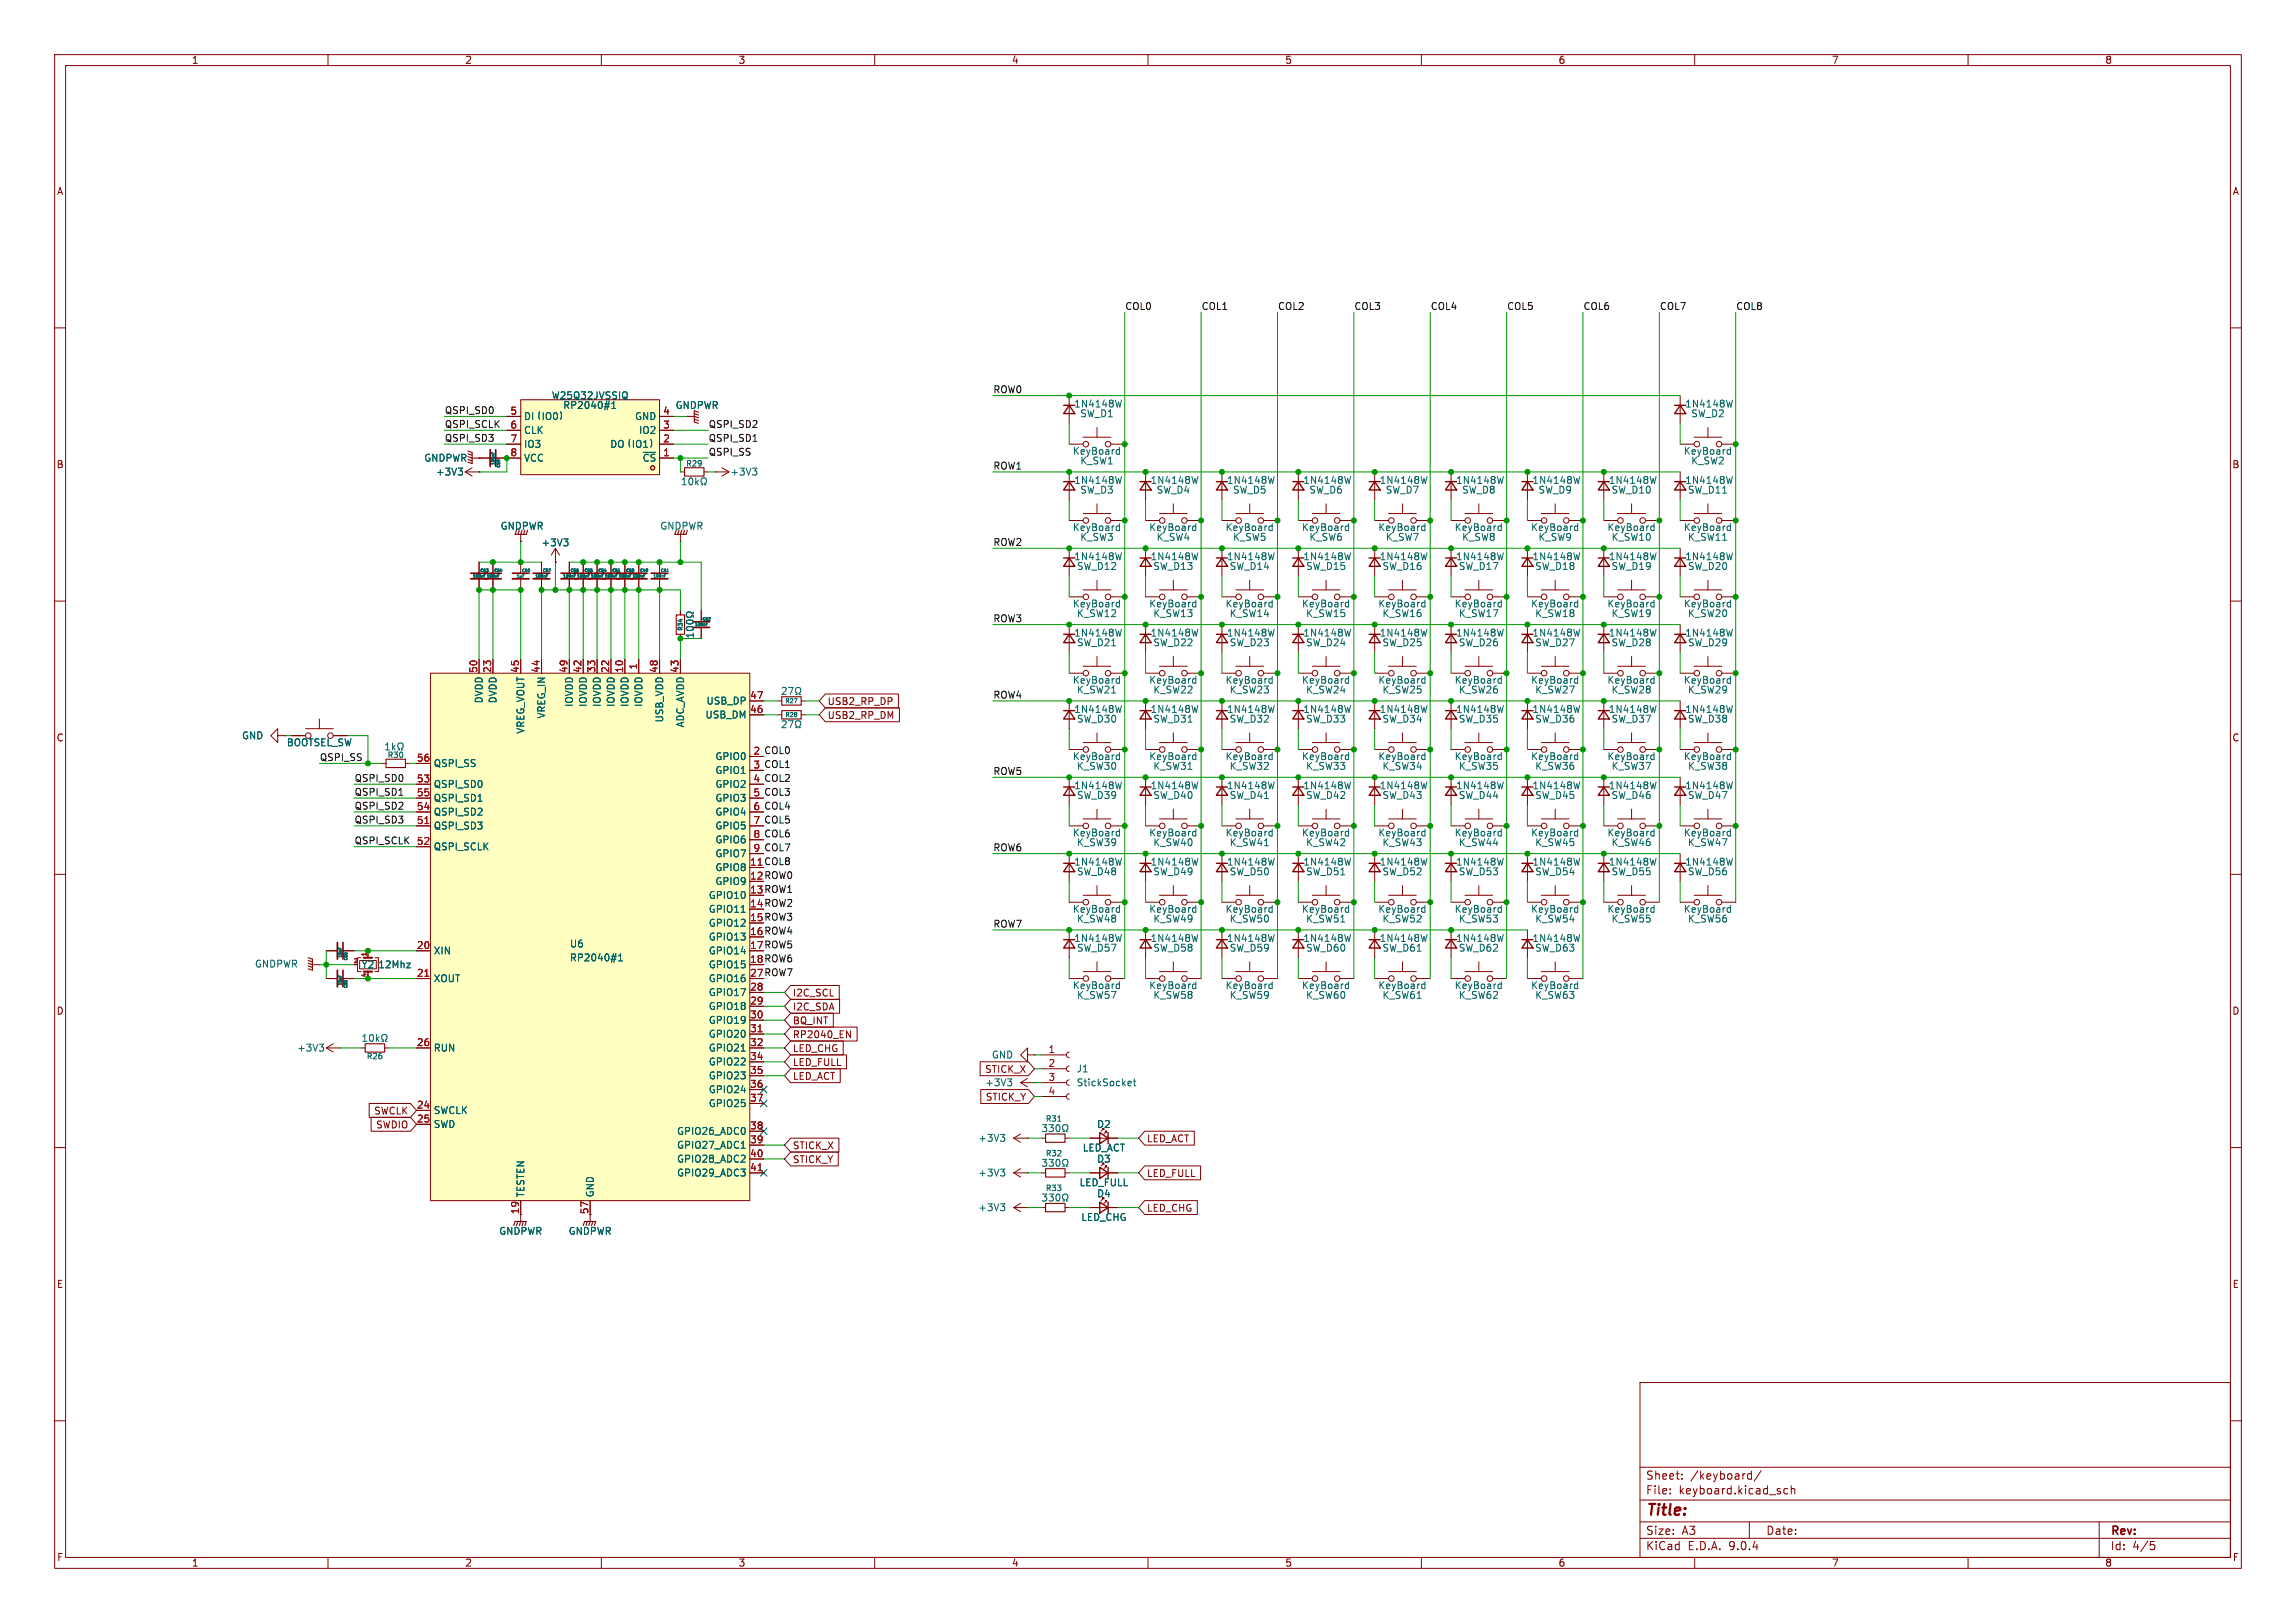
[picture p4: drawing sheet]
<svg xmlns="http://www.w3.org/2000/svg" width="420mm" height="297mm" viewBox="0 0 420 297" stroke-linecap="round" stroke-linejoin="round" font-family="sans-serif">
<defs><g id="words">
<text font-size="2.8" fill="#840000" x="301" y="277.9">Title:</text>
<g font-size="2.1" fill="#840000">
<text x="301" y="273.7">File:</text>
<text x="301" y="271">Sheet:</text>
<text x="307.1" y="273.7">keyboard.kicad_sch</text>
<text x="309.2" y="271">/keyboard/</text>
<text x="301" y="281.1">Size:</text>
<text x="307.6" y="281.1">A3</text>
<text x="323" y="281.1">Date:</text>
<text x="386" y="281.3">Rev:</text>
<text x="301" y="283.9">KiCad</text>
<text x="308.7" y="283.9">E.D.A.</text>
<text x="316.3" y="283.9">9.0.4</text>
<text x="386" y="283.9">Id:</text>
<text x="390.1" y="283.9">4/5</text>
</g>
<g font-size="1.8" fill="#840000">
<text x="35" y="11.9">1</text>
<text x="85" y="11.9">2</text>
<text x="135" y="11.9">3</text>
<text x="185" y="11.9">4</text>
<text x="235" y="11.9">5</text>
<text x="285" y="11.9">6</text>
<text x="335" y="11.9">7</text>
<text x="385" y="11.9">8</text>
<text x="10.3" y="35.9">A</text>
<text x="408.3" y="35.9">A</text>
<text x="10.3" y="85.9">B</text>
<text x="408.2" y="85.9">B</text>
<text x="151.3" y="131.8">USB2_RP_DM</text>
<text x="151.3" y="129.2">USB2_RP_DP</text>
<text x="10.3" y="135.9">C</text>
<text x="408.2" y="135.9">C</text>
<text x="137.7" y="138.2">2 COL0</text>
<text x="137.7" y="143.3">4 COL2</text>
<text x="137.1" y="161">12 ROW0</text>
<text x="137.1" y="163.6">13 ROW1</text>
<text x="137.1" y="166.1">14 ROW2</text>
<text x="137.1" y="168.7">15 ROW3</text>
<text x="137.1" y="171.2">16 ROW4</text>
<text x="137.1" y="173.7">17 ROW5</text>
<text x="137.1" y="176.3">18 ROW6</text>
<text x="137.1" y="178.8">27 ROW7</text>
<text x="10.3" y="185.9">D</text>
<text x="144.9" y="185.1">I2C_SDA</text>
<text x="144.9" y="182.6">I2C_SCL</text>
<text x="408.2" y="185.9">D</text>
<text x="144.9" y="190.2">RP2040_EN</text>
<text x="144.9" y="187.6">BQ_INT</text>
<text x="144.9" y="192.7">LED_CHG</text>
<text x="144.9" y="195.3">LED_FULL</text>
<text x="144.9" y="197.8">LED_ACT</text>
<text x="180.1" y="196.5">STICK_X</text>
<text x="180.2" y="201.6">STICK_Y</text>
<text x="68.3" y="204.2">SWCLK</text>
<text x="68.7" y="206.7">SWDIO</text>
<text x="209.7" y="209.2">LED_ACT</text>
<text x="144.9" y="213">STICK_Y</text>
<text x="144.9" y="210.5">STICK_X</text>
<text x="209.7" y="215.6">LED_FULL</text>
<text x="209.7" y="221.9">LED_CHG</text>
<text x="95" y="222.3" transform="rotate(-90 95 222.3)">19</text>
<text x="107.7" y="222.3" transform="rotate(-90 107.7 222.3)">57</text>
<text x="10.3" y="235.9">E</text>
<text x="408.3" y="235.9">E</text>
<text x="10.3" y="285.9">F</text>
<text x="35" y="286.9">1</text>
<text x="85" y="286.9">2</text>
<text x="135" y="286.9">3</text>
<text x="185" y="286.9">4</text>
<text x="235" y="286.9">5</text>
<text x="285" y="286.9">6</text>
<text x="335" y="286.9">7</text>
<text x="385" y="286.9">8</text>
<text x="408.3" y="285.9">F</text>
</g>
<g font-size="1.8" fill="#0f0f0f">
<text x="205.7" y="56.8">COL0</text>
<text x="219.7" y="56.8">COL1</text>
<text x="233.7" y="56.8">COL2</text>
<text x="247.6" y="56.8">COL3</text>
<text x="261.6" y="56.8">COL4</text>
<text x="275.6" y="56.8">COL5</text>
<text x="289.6" y="56.8">COL6</text>
<text x="303.5" y="56.8">COL7</text>
<text x="317.5" y="56.8">COL8</text>
<text x="81.3" y="75.9">QSPI_SD0</text>
<text x="181.6" y="72">ROW0</text>
<text x="81.3" y="78.4">QSPI_SCLK</text>
<text x="81.3" y="80.9">QSPI_SD3</text>
<text x="129.5" y="78.4">QSPI_SD2</text>
<text x="129.5" y="83.5">QSPI_SS</text>
<text x="129.5" y="80.9">QSPI_SD1</text>
<text x="181.6" y="86">ROW1</text>
<text x="181.6" y="100">ROW2</text>
<text x="181.6" y="114">ROW3</text>
<text x="181.6" y="127.9">ROW4</text>
<text x="58.4" y="139.4">QSPI_SS</text>
<text x="64.8" y="143.2">QSPI_SD0</text>
<text x="137.7" y="140.7">3 COL1</text>
<text x="181.6" y="141.9">ROW5</text>
<text x="64.8" y="148.2">QSPI_SD2</text>
<text x="64.8" y="145.7">QSPI_SD1</text>
<text x="137.7" y="145.8">5 COL3</text>
<text x="137.7" y="148.3">6 COL4</text>
<text x="64.8" y="150.8">QSPI_SD3</text>
<text x="64.8" y="154.6">QSPI_SCLK</text>
<text x="137.7" y="150.9">7 COL5</text>
<text x="137.7" y="153.4">8 COL6</text>
<text x="137.7" y="156">9 COL7</text>
<text x="181.6" y="155.9">ROW6</text>
<text x="181.6" y="169.8">ROW7</text>
</g>
<g font-size="1.8" fill="#a90000">
<text x="93.3" y="75.9">5</text>
<text x="121.2" y="75.9">4</text>
<text x="93.3" y="83.6">8</text>
<text x="93.3" y="81">7</text>
<text x="93.3" y="78.5">6</text>
<text x="121.2" y="83.6">1</text>
<text x="121.2" y="81">2</text>
<text x="121.2" y="78.5">3</text>
<text x="87.4" y="123.2" transform="rotate(-90 87.4 123.2)">50</text>
<text x="89.9" y="123.2" transform="rotate(-90 89.9 123.2)">23</text>
<text x="95" y="123.2" transform="rotate(-90 95 123.2)">45</text>
<text x="98.8" y="123.2" transform="rotate(-90 98.8 123.2)">44</text>
<text x="103.9" y="123.2" transform="rotate(-90 103.9 123.2)">49</text>
<text x="106.4" y="123.2" transform="rotate(-90 106.4 123.2)">42</text>
<text x="109" y="123.2" transform="rotate(-90 109 123.2)">33</text>
<text x="111.5" y="123.2" transform="rotate(-90 111.5 123.2)">22</text>
<text x="114" y="123.2" transform="rotate(-90 114 123.2)">10</text>
<text x="116.6" y="122.6" transform="rotate(-90 116.6 122.6)">1</text>
<text x="120.4" y="123.2" transform="rotate(-90 120.4 123.2)">48</text>
<text x="124.2" y="123.2" transform="rotate(-90 124.2 123.2)">43</text>
<text x="137.1" y="128">47</text>
<text x="137.1" y="130.6">46</text>
<text x="76.2" y="139.4">56</text>
<text x="76.2" y="143.3">53</text>
<text x="137.7" y="138.2">2</text>
<text x="137.7" y="140.7">3</text>
<text x="137.7" y="143.3">4</text>
<text x="76.2" y="145.8">55</text>
<text x="76.2" y="148.3">54</text>
<text x="137.7" y="145.8">5</text>
<text x="137.7" y="148.3">6</text>
<text x="76.2" y="150.9">51</text>
<text x="76.2" y="154.7">52</text>
<text x="137.7" y="150.9">7</text>
<text x="137.7" y="153.4">8</text>
<text x="137.7" y="156">9</text>
<text x="137.1" y="158.5">11 COL8</text>
<text x="137.1" y="158.5">11</text>
<text x="137.1" y="161">12</text>
<text x="137.1" y="163.6">13</text>
<text x="137.1" y="166.1">14</text>
<text x="76.2" y="173.7">20</text>
<text x="137.1" y="168.7">15</text>
<text x="137.1" y="171.2">16</text>
<text x="137.1" y="173.7">17</text>
<text x="76.2" y="178.8">21</text>
<text x="137.1" y="176.3">18</text>
<text x="137.1" y="178.8">27</text>
<text x="137.1" y="181.4">28</text>
<text x="137.1" y="183.9">29</text>
<text x="76.2" y="191.5">26</text>
<text x="137.1" y="186.4">30</text>
<text x="137.1" y="189">31</text>
<text x="137.1" y="191.5">32</text>
<text x="137.1" y="194.1">34</text>
<text x="137.1" y="196.6">35</text>
<text x="191.7" y="192.8">1</text>
<text x="191.7" y="195.3">2</text>
<text x="191.7" y="197.9">3</text>
<text x="76.2" y="202.9">24</text>
<text x="137.1" y="199.1">36</text>
<text x="137.1" y="201.7">37</text>
<text x="191.7" y="200.4">4</text>
<text x="76.2" y="205.5">25</text>
<text x="137.1" y="206.8">38</text>
<text x="137.1" y="209.3">39</text>
<text x="137.1" y="211.8">40</text>
<text x="137.1" y="214.4">41</text>
</g>
<g font-size="1.8" fill="#006464">
<text x="100.8" y="73.3">W25Q32JVSSIQ</text>
<text x="102.9" y="75">RP2040#1</text>
<text x="116.1" y="77.1">GND</text>
<text x="123.5" y="75">GNDPWR</text>
<text x="196.4" y="74.8">1N4148W</text>
<text x="197.5" y="76.6">SW_D1</text>
<text x="308.2" y="74.8">1N4148W</text>
<text x="309.3" y="76.6">SW_D2</text>
<text x="95.8" y="82.1">IO3</text>
<text x="95.8" y="79.6">CLK</text>
<text x="116.8" y="79.6">IO2</text>
<text x="196.1" y="83.4">KeyBoard</text>
<text x="307.9" y="83.4">KeyBoard</text>
<text x="77.5" y="84.7">GNDPWR</text>
<text x="79.7" y="87.2">+3V3</text>
<text x="95.8" y="84.7">VCC</text>
<text x="117.5" y="84.7">~{CS}</text>
<text x="133.5" y="87.2">+3V3</text>
<text x="196.4" y="88.7">1N4148W</text>
<text x="197.5" y="85.2">K_SW1</text>
<text x="210.4" y="88.7">1N4148W</text>
<text x="224.3" y="88.7">1N4148W</text>
<text x="238.3" y="88.7">1N4148W</text>
<text x="252.3" y="88.7">1N4148W</text>
<text x="266.2" y="88.7">1N4148W</text>
<text x="280.2" y="88.7">1N4148W</text>
<text x="294.2" y="88.7">1N4148W</text>
<text x="308.2" y="88.7">1N4148W</text>
<text x="309.3" y="85.2">K_SW2</text>
<text x="197.5" y="90.5">SW_D3</text>
<text x="211.5" y="90.5">SW_D4</text>
<text x="225.4" y="90.5">SW_D5</text>
<text x="239.4" y="90.5">SW_D6</text>
<text x="253.4" y="90.5">SW_D7</text>
<text x="267.4" y="90.5">SW_D8</text>
<text x="281.3" y="90.5">SW_D9</text>
<text x="294.7" y="90.5">SW_D10</text>
<text x="308.7" y="90.5">SW_D11</text>
<text x="91.5" y="97.1">GNDPWR</text>
<text x="99" y="100.2">+3V3</text>
<text x="120.7" y="97.1">GNDPWR</text>
<text x="196.1" y="97.4">KeyBoard</text>
<text x="197.5" y="99.2">K_SW3</text>
<text x="210.1" y="97.4">KeyBoard</text>
<text x="211.5" y="99.2">K_SW4</text>
<text x="224.1" y="97.4">KeyBoard</text>
<text x="225.4" y="99.2">K_SW5</text>
<text x="238.1" y="97.4">KeyBoard</text>
<text x="239.4" y="99.2">K_SW6</text>
<text x="252" y="97.4">KeyBoard</text>
<text x="253.4" y="99.2">K_SW7</text>
<text x="266" y="97.4">KeyBoard</text>
<text x="267.4" y="99.2">K_SW8</text>
<text x="280" y="97.4">KeyBoard</text>
<text x="281.3" y="99.2">K_SW9</text>
<text x="293.9" y="97.4">KeyBoard</text>
<text x="294.7" y="99.2">K_SW10</text>
<text x="307.9" y="97.4">KeyBoard</text>
<text x="308.7" y="99.2">K_SW11</text>
<text x="196.4" y="102.7">1N4148W</text>
<text x="196.9" y="104.5">SW_D12</text>
<text x="210.4" y="102.7">1N4148W</text>
<text x="210.9" y="104.5">SW_D13</text>
<text x="224.3" y="102.7">1N4148W</text>
<text x="224.8" y="104.5">SW_D14</text>
<text x="238.3" y="102.7">1N4148W</text>
<text x="238.8" y="104.5">SW_D15</text>
<text x="252.3" y="102.7">1N4148W</text>
<text x="252.8" y="104.5">SW_D16</text>
<text x="266.2" y="102.7">1N4148W</text>
<text x="266.7" y="104.5">SW_D17</text>
<text x="280.2" y="102.7">1N4148W</text>
<text x="280.7" y="104.5">SW_D18</text>
<text x="294.2" y="102.7">1N4148W</text>
<text x="294.7" y="104.5">SW_D19</text>
<text x="308.2" y="102.7">1N4148W</text>
<text x="308.7" y="104.5">SW_D20</text>
<text x="196.1" y="111.4">KeyBoard</text>
<text x="196.9" y="113.1">K_SW12</text>
<text x="210.1" y="111.4">KeyBoard</text>
<text x="210.9" y="113.1">K_SW13</text>
<text x="224.1" y="111.4">KeyBoard</text>
<text x="224.8" y="113.1">K_SW14</text>
<text x="238.1" y="111.4">KeyBoard</text>
<text x="238.8" y="113.1">K_SW15</text>
<text x="252" y="111.4">KeyBoard</text>
<text x="252.8" y="113.1">K_SW16</text>
<text x="266" y="111.4">KeyBoard</text>
<text x="266.7" y="113.1">K_SW17</text>
<text x="280" y="111.4">KeyBoard</text>
<text x="280.7" y="113.1">K_SW18</text>
<text x="293.9" y="111.4">KeyBoard</text>
<text x="294.7" y="113.1">K_SW19</text>
<text x="307.9" y="111.4">KeyBoard</text>
<text x="308.7" y="113.1">K_SW20</text>
<text x="196.4" y="116.7">1N4148W</text>
<text x="196.9" y="118.5">SW_D21</text>
<text x="210.4" y="116.7">1N4148W</text>
<text x="210.9" y="118.5">SW_D22</text>
<text x="224.3" y="116.7">1N4148W</text>
<text x="224.8" y="118.5">SW_D23</text>
<text x="238.3" y="116.7">1N4148W</text>
<text x="238.8" y="118.5">SW_D24</text>
<text x="252.3" y="116.7">1N4148W</text>
<text x="252.8" y="118.5">SW_D25</text>
<text x="266.2" y="116.7">1N4148W</text>
<text x="266.7" y="118.5">SW_D26</text>
<text x="280.2" y="116.7">1N4148W</text>
<text x="280.7" y="118.5">SW_D27</text>
<text x="294.2" y="116.7">1N4148W</text>
<text x="294.7" y="118.5">SW_D28</text>
<text x="308.2" y="116.7">1N4148W</text>
<text x="308.7" y="118.5">SW_D29</text>
<text x="196.1" y="125.3">KeyBoard</text>
<text x="210.1" y="125.3">KeyBoard</text>
<text x="224.1" y="125.3">KeyBoard</text>
<text x="238.1" y="125.3">KeyBoard</text>
<text x="252" y="125.3">KeyBoard</text>
<text x="266" y="125.3">KeyBoard</text>
<text x="280" y="125.3">KeyBoard</text>
<text x="293.9" y="125.3">KeyBoard</text>
<text x="307.9" y="125.3">KeyBoard</text>
<text x="88.5" y="128.8" transform="rotate(-90 88.5 128.8)">DVDD</text>
<text x="91" y="128.8" transform="rotate(-90 91 128.8)">DVDD</text>
<text x="99.9" y="131.6" transform="rotate(-90 99.9 131.6)">VREG_IN</text>
<text x="105" y="129.5" transform="rotate(-90 105 129.5)">IOVDD</text>
<text x="107.5" y="129.5" transform="rotate(-90 107.5 129.5)">IOVDD</text>
<text x="110.1" y="129.5" transform="rotate(-90 110.1 129.5)">IOVDD</text>
<text x="112.6" y="129.5" transform="rotate(-90 112.6 129.5)">IOVDD</text>
<text x="115.2" y="129.5" transform="rotate(-90 115.2 129.5)">IOVDD</text>
<text x="117.7" y="129.5" transform="rotate(-90 117.7 129.5)">IOVDD</text>
<text x="128.9" y="131.7">USB_DM</text>
<text x="129.1" y="129.1">USB_DP</text>
<text x="196.4" y="130.7">1N4148W</text>
<text x="196.9" y="127.1">K_SW21</text>
<text x="210.4" y="130.7">1N4148W</text>
<text x="210.9" y="127.1">K_SW22</text>
<text x="224.3" y="130.7">1N4148W</text>
<text x="224.8" y="127.1">K_SW23</text>
<text x="238.3" y="130.7">1N4148W</text>
<text x="238.8" y="127.1">K_SW24</text>
<text x="252.3" y="130.7">1N4148W</text>
<text x="252.8" y="127.1">K_SW25</text>
<text x="266.2" y="130.7">1N4148W</text>
<text x="266.7" y="127.1">K_SW26</text>
<text x="280.2" y="130.7">1N4148W</text>
<text x="280.7" y="127.1">K_SW27</text>
<text x="294.2" y="130.7">1N4148W</text>
<text x="294.7" y="127.1">K_SW28</text>
<text x="308.2" y="130.7">1N4148W</text>
<text x="308.7" y="127.1">K_SW29</text>
<text x="44.2" y="135.5">GND</text>
<text x="52.4" y="136.8">BOOTSEL_SW</text>
<text x="96.1" y="134.4" transform="rotate(-90 96.1 134.4)">VREG_VOUT</text>
<text x="121.5" y="132.3" transform="rotate(-90 121.5 132.3)">USB_VDD</text>
<text x="125.3" y="133.2" transform="rotate(-90 125.3 133.2)">ADC_AVDD</text>
<text x="196.9" y="132.4">SW_D30</text>
<text x="210.9" y="132.4">SW_D31</text>
<text x="224.8" y="132.4">SW_D32</text>
<text x="238.8" y="132.4">SW_D33</text>
<text x="252.8" y="132.4">SW_D34</text>
<text x="266.7" y="132.4">SW_D35</text>
<text x="280.7" y="132.4">SW_D36</text>
<text x="294.7" y="132.4">SW_D37</text>
<text x="308.7" y="132.4">SW_D38</text>
<text x="79.2" y="140.6">QSPI_SS</text>
<text x="130.8" y="139.3">GPIO0</text>
<text x="130.8" y="141.8">GPIO1</text>
<text x="196.1" y="139.3">KeyBoard</text>
<text x="196.9" y="141.1">K_SW30</text>
<text x="210.1" y="139.3">KeyBoard</text>
<text x="210.9" y="141.1">K_SW31</text>
<text x="224.1" y="139.3">KeyBoard</text>
<text x="224.8" y="141.1">K_SW32</text>
<text x="238.1" y="139.3">KeyBoard</text>
<text x="238.8" y="141.1">K_SW33</text>
<text x="252" y="139.3">KeyBoard</text>
<text x="252.8" y="141.1">K_SW34</text>
<text x="266" y="139.3">KeyBoard</text>
<text x="266.7" y="141.1">K_SW35</text>
<text x="280" y="139.3">KeyBoard</text>
<text x="280.7" y="141.1">K_SW36</text>
<text x="293.9" y="139.3">KeyBoard</text>
<text x="294.7" y="141.1">K_SW37</text>
<text x="307.9" y="139.3">KeyBoard</text>
<text x="308.7" y="141.1">K_SW38</text>
<text x="79.2" y="144.4">QSPI_SD0</text>
<text x="79.2" y="146.9">QSPI_SD1</text>
<text x="79.2" y="149.5">QSPI_SD2</text>
<text x="130.8" y="144.4">GPIO2</text>
<text x="130.8" y="146.9">GPIO3</text>
<text x="130.8" y="149.5">GPIO4</text>
<text x="196.4" y="144.6">1N4148W</text>
<text x="196.9" y="146.4">SW_D39</text>
<text x="210.4" y="144.6">1N4148W</text>
<text x="210.9" y="146.4">SW_D40</text>
<text x="224.3" y="144.6">1N4148W</text>
<text x="224.8" y="146.4">SW_D41</text>
<text x="238.3" y="144.6">1N4148W</text>
<text x="238.8" y="146.4">SW_D42</text>
<text x="252.3" y="144.6">1N4148W</text>
<text x="252.8" y="146.4">SW_D43</text>
<text x="266.2" y="144.6">1N4148W</text>
<text x="266.7" y="146.4">SW_D44</text>
<text x="280.2" y="144.6">1N4148W</text>
<text x="280.7" y="146.4">SW_D45</text>
<text x="294.2" y="144.6">1N4148W</text>
<text x="294.7" y="146.4">SW_D46</text>
<text x="308.2" y="144.6">1N4148W</text>
<text x="308.7" y="146.4">SW_D47</text>
<text x="79.2" y="152">QSPI_SD3</text>
<text x="79.2" y="155.8">QSPI_SCLK</text>
<text x="130.8" y="152">GPIO5</text>
<text x="130.8" y="154.5">GPIO6</text>
<text x="196.1" y="153.3">KeyBoard</text>
<text x="196.9" y="155">K_SW39</text>
<text x="210.1" y="153.3">KeyBoard</text>
<text x="210.9" y="155">K_SW40</text>
<text x="224.1" y="153.3">KeyBoard</text>
<text x="224.8" y="155">K_SW41</text>
<text x="238.1" y="153.3">KeyBoard</text>
<text x="238.8" y="155">K_SW42</text>
<text x="252" y="153.3">KeyBoard</text>
<text x="252.8" y="155">K_SW43</text>
<text x="266" y="153.3">KeyBoard</text>
<text x="266.7" y="155">K_SW44</text>
<text x="280" y="153.3">KeyBoard</text>
<text x="280.7" y="155">K_SW45</text>
<text x="293.9" y="153.3">KeyBoard</text>
<text x="294.7" y="155">K_SW46</text>
<text x="307.9" y="153.3">KeyBoard</text>
<text x="308.7" y="155">K_SW47</text>
<text x="130.8" y="157.1">GPIO7</text>
<text x="130.8" y="159.6">GPIO8</text>
<text x="196.4" y="158.6">1N4148W</text>
<text x="196.9" y="160.4">SW_D48</text>
<text x="210.4" y="158.6">1N4148W</text>
<text x="210.9" y="160.4">SW_D49</text>
<text x="224.3" y="158.6">1N4148W</text>
<text x="224.8" y="160.4">SW_D50</text>
<text x="238.3" y="158.6">1N4148W</text>
<text x="238.8" y="160.4">SW_D51</text>
<text x="252.3" y="158.6">1N4148W</text>
<text x="252.8" y="160.4">SW_D52</text>
<text x="266.2" y="158.6">1N4148W</text>
<text x="266.7" y="160.4">SW_D53</text>
<text x="280.2" y="158.6">1N4148W</text>
<text x="280.7" y="160.4">SW_D54</text>
<text x="294.2" y="158.6">1N4148W</text>
<text x="294.7" y="160.4">SW_D55</text>
<text x="308.2" y="158.6">1N4148W</text>
<text x="308.7" y="160.4">SW_D56</text>
<text x="129.6" y="164.7">GPIO10</text>
<text x="129.6" y="167.2">GPIO11</text>
<text x="130.8" y="162.2">GPIO9</text>
<text x="196.1" y="167.2">KeyBoard</text>
<text x="210.1" y="167.2">KeyBoard</text>
<text x="224.1" y="167.2">KeyBoard</text>
<text x="238.1" y="167.2">KeyBoard</text>
<text x="252" y="167.2">KeyBoard</text>
<text x="266" y="167.2">KeyBoard</text>
<text x="280" y="167.2">KeyBoard</text>
<text x="293.9" y="167.2">KeyBoard</text>
<text x="307.9" y="167.2">KeyBoard</text>
<text x="104.1" y="173.6">U6</text>
<text x="129.6" y="169.8">GPIO12</text>
<text x="129.6" y="172.3">GPIO13</text>
<text x="196.4" y="172.6">1N4148W</text>
<text x="196.9" y="169">K_SW48</text>
<text x="210.4" y="172.6">1N4148W</text>
<text x="210.9" y="169">K_SW49</text>
<text x="224.3" y="172.6">1N4148W</text>
<text x="224.8" y="169">K_SW50</text>
<text x="238.3" y="172.6">1N4148W</text>
<text x="238.8" y="169">K_SW51</text>
<text x="252.3" y="172.6">1N4148W</text>
<text x="252.8" y="169">K_SW52</text>
<text x="266.2" y="172.6">1N4148W</text>
<text x="266.7" y="169">K_SW53</text>
<text x="280.2" y="172.6">1N4148W</text>
<text x="280.7" y="169">K_SW54</text>
<text x="294.7" y="169">K_SW55</text>
<text x="308.7" y="169">K_SW56</text>
<text x="46.5" y="177.3">GNDPWR</text>
<text x="66" y="177.4">Y2</text>
<text x="69.1" y="177.4">12Mhz</text>
<text x="79.2" y="174.9">XIN</text>
<text x="79.2" y="179.9">XOUT</text>
<text x="104.1" y="176.1">RP2040#1</text>
<text x="129.6" y="174.9">GPIO14</text>
<text x="129.6" y="177.4">GPIO15</text>
<text x="129.6" y="179.9">GPIO16</text>
<text x="196.9" y="174.3">SW_D57</text>
<text x="210.9" y="174.3">SW_D58</text>
<text x="224.8" y="174.3">SW_D59</text>
<text x="238.8" y="174.3">SW_D60</text>
<text x="252.8" y="174.3">SW_D61</text>
<text x="266.7" y="174.3">SW_D62</text>
<text x="280.7" y="174.3">SW_D63</text>
<text x="129.6" y="182.5">GPIO17</text>
<text x="129.6" y="185">GPIO18</text>
<text x="196.1" y="181.2">KeyBoard</text>
<text x="196.9" y="183">K_SW57</text>
<text x="210.1" y="181.2">KeyBoard</text>
<text x="210.9" y="183">K_SW58</text>
<text x="224.1" y="181.2">KeyBoard</text>
<text x="224.8" y="183">K_SW59</text>
<text x="238.1" y="181.2">KeyBoard</text>
<text x="238.8" y="183">K_SW60</text>
<text x="252" y="181.2">KeyBoard</text>
<text x="252.8" y="183">K_SW61</text>
<text x="266" y="181.2">KeyBoard</text>
<text x="266.7" y="183">K_SW62</text>
<text x="280" y="181.2">KeyBoard</text>
<text x="280.7" y="183">K_SW63</text>
<text x="129.6" y="187.6">GPIO19</text>
<text x="129.6" y="190.1">GPIO20</text>
<text x="54.3" y="192.6">+3V3</text>
<text x="79.2" y="192.6">RUN</text>
<text x="129.6" y="192.6">GPIO21</text>
<text x="129.6" y="195.2">GPIO22</text>
<text x="129.6" y="197.7">GPIO23</text>
<text x="181.3" y="193.9">GND</text>
<text x="196.9" y="196.4">J1</text>
<text x="129.6" y="200.3">GPIO24</text>
<text x="129.6" y="202.8">GPIO25</text>
<text x="180.1" y="199">+3V3</text>
<text x="196.9" y="199">StickSocket</text>
<text x="79.2" y="204.1">SWCLK</text>
<text x="79.2" y="206.6">SWD</text>
<text x="123.7" y="207.9">GPIO26_ADC0</text>
<text x="178.9" y="209.1">+3V3</text>
<text x="200.6" y="206.6">D2</text>
<text x="123.7" y="210.4">GPIO27_ADC1</text>
<text x="123.7" y="213">GPIO28_ADC2</text>
<text x="123.7" y="215.5">GPIO29_ADC3</text>
<text x="178.9" y="215.5">+3V3</text>
<text x="198" y="210.9">LED_ACT</text>
<text x="200.6" y="213">D3</text>
<text x="96.1" y="219.2" transform="rotate(-90 96.1 219.2)">TESTEN</text>
<text x="108.8" y="219.2" transform="rotate(-90 108.8 219.2)">GND</text>
<text x="178.9" y="221.8">+3V3</text>
<text x="197.4" y="217.3">LED_FULL</text>
<text x="200.6" y="219.3">D4</text>
<text x="91.2" y="226.2">GNDPWR</text>
<text x="103.9" y="226.2">GNDPWR</text>
<text x="197.7" y="223.6">LED_CHG</text>
</g>
<g font-size="1.4" fill="#006464">
<text x="125.4" y="85.6">R29</text>
<text x="70.8" y="138.9">R30</text>
<text x="67" y="194">R26</text>
<text x="191.2" y="205.5">R31</text>
<text x="191.2" y="211.8">R32</text>
<text x="191.2" y="218.2">R33</text>
</g>
<g font-size="1.1" fill="#006464">
<text x="125.1" y="115.6" transform="rotate(-90 125.1 115.6)">R34</text>
<text x="143.5" y="131.4">R28</text>
<text x="143.5" y="128.9">R27</text>
</g>
<g font-size="1.1" fill="#a90000">
<text x="64.6" y="176.3">2</text>
<text x="67.1" y="179" transform="rotate(-90 67.1 179)">4</text>
<text x="67.1" y="175.1" transform="rotate(-90 67.1 175.1)">1</text>
</g>
<g font-size=".7" fill="#006464">
<text x="90.6" y="85.2" transform="rotate(-90 90.6 85.2)">100nF</text>
<text x="91.6" y="85.7" transform="rotate(-90 91.6 85.7)">C69</text>
<text x="86.4" y="105.9">100nF</text>
<text x="87.7" y="104.8">C63</text>
<text x="88.9" y="105.9">100nF</text>
<text x="90.3" y="104.8">C64</text>
<text x="95.4" y="104.8">C60</text>
<text x="97.8" y="105.9">100nF</text>
<text x="99.2" y="104.8">C57</text>
<text x="102.9" y="105.9">100nF</text>
<text x="104.3" y="104.8">C56</text>
<text x="105.4" y="105.9">100nF</text>
<text x="106.8" y="104.8">C55</text>
<text x="108" y="105.9">100nF</text>
<text x="109.3" y="104.8">C54</text>
<text x="110.5" y="105.9">100nF</text>
<text x="111.9" y="104.8">C51</text>
<text x="113" y="105.9">100nF</text>
<text x="114.4" y="104.8">C50</text>
<text x="115.6" y="105.9">100nF</text>
<text x="117" y="104.8">C49</text>
<text x="119.4" y="105.9">100nF</text>
<text x="120.8" y="104.8">C61</text>
<text x="128.4" y="113.7">C62</text>
<text x="127" y="114.7">100nF</text>
<text x="62.7" y="175.4" transform="rotate(-90 62.7 175.4)">15pF</text>
<text x="63.7" y="175.9" transform="rotate(-90 63.7 175.9)">C65</text>
<text x="62.7" y="180.4" transform="rotate(-90 62.7 180.4)">15pF</text>
<text x="63.7" y="180.9" transform="rotate(-90 63.7 180.9)">C68</text>
</g>
</g></defs>
<g fill="none" stroke="#840000" stroke-width=".18">
<path d="M10 10h400v277h-400zM12 12h396v273h-396zM60 10v2M110 10v2M160 10v2M210 10v2M260 10v2M310 10v2M360 10v2M10 60h2M408 60h2M10 110h2"/>
<path d="M408 110h2M53.3 134.6h2.6M55.9 133.4h5.1M58.4 131.6v1.8M61 134.6h2.5M223.5 128.3v5.1M223.5 123.2h2.6M226.1 121.9h5M228.6 120.1v1.8M231.1 123.2h2.6M237.5 123.2h2.5M240 121.9h5.1"/>
<path d="M242.6 120.1v1.8M245.1 123.2h2.5M10 160h2M408 160h2M10 210h2M408 210h2M300 253h108v32h-108zM10 260h2M300 278.5h108M300 274.5h108M300 268.5h108M305.5 273.2v.2"/>
<path d="M305.5 272.5v.1M307.7 270.5v.2M307.7 269.8v.1M319.7 270.5l.2 .2 .5-.1M320 278.5v3M320.4 269.2v1.5M320.4 269.8l-.5-.1-.2 .1M322.2 269.1l-1.3 1.9M327 272.5l-.4-.1-.3 .3v.4l.1 .2h.6M327.7 272.5l.2-.1 .3 .1 .1 .9M327.7 271.9v1.5M384 278.5v6.5"/>
<path d="M408 260h2M60 285v2M110 285v2M160 285v2M210 285v2M260 285v2M300 281.5h108M310 285v2M360 285v2M393.4 282.1h.7M393.5 282.7h.4l.3 .2-.2 .6-.5 .1"/>
<circle cx="56.4" cy="134.6" r=".51"/>
<circle cx="60.5" cy="134.6" r=".51"/>
<circle cx="226.6" cy="123.2" r=".51"/>
<circle cx="230.6" cy="123.2" r=".51"/>
<circle cx="240.5" cy="123.2" r=".51"/>
<circle cx="244.6" cy="123.2" r=".51"/>
</g>
<path d="M222.5 130h2M223.5 130l1 1.6h-2z" fill="none" stroke="#840000" stroke-width=".25"/>
<path d="M232.3 124.2l.4 .1M232.7 123.8v1.2M232.7 125h-.4M233.1 129.1l-.3 1.3M246.3 124.2l.4 .1M246.7 125h-.4M246.7 123.8v1.2" fill="none" stroke="#006464" stroke-width=".18"/>
<path d="M78.7 123.2h58.5v96.5h-58.5z" fill="#ffffc2"/>
<g fill="none" stroke="#840000" stroke-width=".18">
<path d="M307.3 72.4v5.1M312.4 78.2v1.8M209.5 95.3h2.6M209.5 86.4v5M212.1 94h5.1M214.6 92.2v1.8M217.2 95.3h2.5M223.5 86.4v5M223.5 95.3h2.6M226.1 94h5M228.6 92.2v1.8M231.1 95.3h2.6"/>
<path d="M251.5 86.4v5M251.5 95.3h2.5M254 94h5.1M256.5 92.2v1.8M259.1 95.3h2.5M279.4 86.4v5M279.4 95.3h2.5M281.9 94h5.1M284.5 92.2v1.8M287 95.3h2.6M293.4 86.4v5M293.4 95.3h2.5"/>
<path d="M295.9 94h5.1M298.4 92.2v1.8M301 95.3h2.5M307.3 95.3h2.6M307.3 86.4v5M307.3 81.3h2.6M309.9 94h5.1M309.9 80h5.1M312.4 92.2v1.8M315 95.3h2.5M315 81.3h2.5M104.1 102.9v2"/>
<path d="M104.1 105.9v2.1M106.7 102.9v2M106.7 105.9v2.1M209.5 100.3v5.1M209.5 109.2h2.6M212.1 108h5.1M214.6 106.2v1.8M217.2 109.2h2.5M223.5 100.3v5.1M223.5 109.2h2.6M226.1 108h5M228.6 106.2v1.8"/>
<path d="M231.1 109.2h2.6M237.5 109.2h2.5M240 108h5.1M242.6 106.2v1.8M245.1 109.2h2.5M293.4 100.3v5.1M50.8 134.6v-1.2l-1.3 1.2 1.3 1.3v-1.3h1.3M52.1 134.6h.1M69.8 139.7h.8M74.2 139.7h.7M76.2 139.7h2.5M78.7 123.2h58.5v96.5h-58.5z"/>
<path d="M87.6 120.7v2.5M90.2 120.7v2.5M95.2 120.7v2.5M99.1 120.7v2.5M104.1 120.7v2.5M106.7 120.7v2.5M109.2 120.7v2.5M111.8 120.7v2.5M114.3 120.7v2.5M116.8 120.7v2.5M120.6 120.7v2.5M124.5 120.7v2.5"/>
<path d="M137.2 128.3h2.5M137.2 130.8h2.5M195.6 137.2h2.5M198.1 135.9h5.1M200.7 134.1v1.8M203.2 137.2h2.5M209.5 137.2h2.6M212.1 135.9h5.1M214.6 134.1v1.8M217.2 137.2h2.5M223.5 137.2h2.6M226.1 135.9h5"/>
<path d="M228.6 134.1v1.8M231.1 137.2h2.6M237.5 137.2h2.5M237.5 128.3v5.1M240 135.9h5.1M242.6 134.1v1.8M245.1 137.2h2.5M251.5 137.2h2.5M251.5 128.3v5.1M251.5 123.2h2.5M254 135.9h5.1M254 121.9h5.1"/>
<path d="M256.5 120.1v1.8M256.5 134.1v1.8M259.1 137.2h2.5M259.1 123.2h2.5M293.4 137.2h2.5M293.4 123.2h2.5M293.4 128.3v5.1M295.9 135.9h5.1M295.9 121.9h5.1M298.4 120.1v1.8M298.4 134.1v1.8M301 137.2h2.5"/>
<path d="M301 123.2h2.5M307.3 137.2h2.6M307.3 123.2h2.6M307.3 128.3v5.1M309.9 135.9h5.1M309.9 121.9h5.1M312.4 120.1v1.8M312.4 134.1v1.8M315 137.2h2.5M315 123.2h2.5M76.2 143.5h2.5M76.2 146.1h2.5"/>
<path d="M76.2 148.6h2.5M76.2 151.1h2.5M76.2 154.9h2.5M137.2 146.1h2.5M137.2 148.6h2.5M137.2 151.1h2.5M137.2 141h2.5M137.2 153.7h2.5M137.2 156.2h2.5M195.6 151.1h2.5M195.6 156.2v5.1M198.1 149.9h5.1"/>
<path d="M200.7 148.1v1.8M203.2 151.1h2.5M209.5 151.1h2.6M209.5 142.2v5.1M209.5 156.2v5.1M212.1 149.9h5.1M214.6 148.1v1.8M217.2 151.1h2.5M223.5 142.2v5.1M237.5 142.2v5.1M251.5 142.2v5.1M293.4 151.1h2.5"/>
<path d="M293.4 142.2v5.1M293.4 156.2v5.1M295.9 149.9h5.1M298.4 148.1v1.8M301 151.1h2.5M307.3 151.1h2.6M307.3 142.2v5.1M307.3 156.2v5.1M309.9 149.9h5.1M312.4 148.1v1.8M315 151.1h2.5M57.1 176.5h1.3"/>
<path d="M58.4 176.5h.1M59.7 174h2M59.7 179.1h2M62.7 174h2.1M62.7 179.1h2.1M65.8 175.8h3v1.5h-3zM66 175.3h-.6v2.5h.6M67.3 174v1.3M67.3 177.8v1.3M68.6 175.3h.6v2.5h-.6M76.2 174h2.5M76.2 179.1h2.5"/>
<path d="M195.6 179.1h2.5M195.6 165.1h2.5M195.6 170.2v5.1M198.1 163.8h5.1M198.1 177.8h5.1M200.7 162.1v1.7M200.7 176v1.8M203.2 179.1h2.5M203.2 165.1h2.5M209.5 179.1h2.6M209.5 165.1h2.6M209.5 170.2v5.1"/>
<path d="M212.1 163.8h5.1M212.1 177.8h5.1M214.6 162.1v1.7M214.6 176v1.8M217.2 179.1h2.5M217.2 165.1h2.5M293.4 165.1h2.5M295.9 163.8h5.1M298.4 162.1v1.7M301 165.1h2.5M307.3 165.1h2.6M309.9 163.8h5.1"/>
<path d="M312.4 162.1v1.7M315 165.1h2.5M59.7 191.8h2.5M59.7 191.8l1.3 .7M61 191l-1.3 .8M62.2 191.8h.1M66 191.8h.8M70.4 191.8h.7M76.2 191.8h2.5M137.2 191.8h2.5M137.2 181.6h2.5M137.2 184.2h2.5"/>
<path d="M137.2 186.7h2.5M137.2 189.2h2.5M137.2 194.3h2.5M137.2 196.9h2.5M137.2 199.4h2.5M186.7 198.1l1.3 .8M186.7 198.1h2.5M188 193v-1.2l-1.3 1.2 1.3 1.3v-1.3h1.2M188 197.4l-1.3 .7M189.2 198.1h.1M189.2 193h.1M76.2 203.2h2.5"/>
<path d="M76.2 205.7h2.5M95.2 219.7v3.8M107.9 219.7v3.8M137.2 201.9h2.5M137.2 207h2.5M137.2 209.6h2.5M137.2 212.1h2.5M137.2 214.6h2.5"/>
<circle cx="212.6" cy="95.3" r=".51"/>
<circle cx="216.7" cy="95.3" r=".51"/>
<circle cx="226.6" cy="95.3" r=".51"/>
<circle cx="230.6" cy="95.3" r=".51"/>
<circle cx="254.5" cy="95.3" r=".51"/>
<circle cx="258.6" cy="95.3" r=".51"/>
<circle cx="282.4" cy="95.3" r=".51"/>
<circle cx="286.5" cy="95.3" r=".51"/>
<circle cx="296.4" cy="95.3" r=".51"/>
<circle cx="300.5" cy="95.3" r=".51"/>
<circle cx="310.4" cy="95.3" r=".51"/>
<circle cx="310.4" cy="81.3" r=".51"/>
<circle cx="314.5" cy="95.3" r=".51"/>
<circle cx="314.5" cy="81.3" r=".51"/>
<circle cx="212.6" cy="109.2" r=".51"/>
<circle cx="216.7" cy="109.2" r=".51"/>
<circle cx="226.6" cy="109.2" r=".51"/>
<circle cx="230.6" cy="109.2" r=".51"/>
<circle cx="240.5" cy="109.2" r=".51"/>
<circle cx="244.6" cy="109.2" r=".51"/>
<circle cx="198.6" cy="137.2" r=".51"/>
<circle cx="202.7" cy="137.2" r=".51"/>
<circle cx="212.6" cy="137.2" r=".51"/>
<circle cx="216.7" cy="137.2" r=".51"/>
<circle cx="226.6" cy="137.2" r=".51"/>
<circle cx="230.6" cy="137.2" r=".51"/>
<circle cx="240.5" cy="137.2" r=".51"/>
<circle cx="244.6" cy="137.2" r=".51"/>
<circle cx="254.5" cy="137.2" r=".51"/>
<circle cx="254.5" cy="123.2" r=".51"/>
<circle cx="258.6" cy="137.2" r=".51"/>
<circle cx="258.6" cy="123.2" r=".51"/>
<circle cx="296.4" cy="123.2" r=".51"/>
<circle cx="296.4" cy="137.2" r=".51"/>
<circle cx="300.5" cy="137.2" r=".51"/>
<circle cx="300.5" cy="123.2" r=".51"/>
<circle cx="310.4" cy="123.2" r=".51"/>
<circle cx="310.4" cy="137.2" r=".51"/>
<circle cx="314.5" cy="123.2" r=".51"/>
<circle cx="314.5" cy="137.2" r=".51"/>
<circle cx="198.6" cy="151.1" r=".51"/>
<circle cx="202.7" cy="151.1" r=".51"/>
<circle cx="212.6" cy="151.1" r=".51"/>
<circle cx="216.7" cy="151.1" r=".51"/>
<circle cx="296.4" cy="151.1" r=".51"/>
<circle cx="300.5" cy="151.1" r=".51"/>
<circle cx="310.4" cy="151.1" r=".51"/>
<circle cx="314.5" cy="151.1" r=".51"/>
<circle cx="198.6" cy="165.1" r=".51"/>
<circle cx="198.6" cy="179.1" r=".51"/>
<circle cx="202.7" cy="179.1" r=".51"/>
<circle cx="202.7" cy="165.1" r=".51"/>
<circle cx="212.6" cy="179.1" r=".51"/>
<circle cx="212.6" cy="165.1" r=".51"/>
<circle cx="216.7" cy="165.1" r=".51"/>
<circle cx="216.7" cy="179.1" r=".51"/>
<circle cx="296.4" cy="165.1" r=".51"/>
<circle cx="300.5" cy="165.1" r=".51"/>
<circle cx="310.4" cy="165.1" r=".51"/>
<circle cx="314.5" cy="165.1" r=".51"/>
</g>
<g fill="none" stroke="#006464" stroke-width=".18">
<path d="M316.9 73.2l-.3 1.3M218.4 96.3h.3M218.7 97l-.3 .1M218.7 95.8v1.3M219.1 87.2l-.3 1.3M232.3 96.3h.4M232.7 95.8v1.3M232.7 97l-.4 .1M233.1 87.2l-.3 1.3M260.3 96.3h.4M260.7 95.8v1.3M260.7 97l-.4 .1"/>
<path d="M261 87.2l-.3 1.3M288.2 96.3h.4M288.6 97l-.4 .1M288.6 95.8v1.3M289 87.2l-.3 1.3M302.2 96.3h.4M302.6 95.8v1.3M302.6 97l-.4 .1M302.9 87.2l-.3 1.3M316.2 96.3h.3M316.2 82.3h.3M316.5 97l-.3 .1"/>
<path d="M316.5 81.9v1.2M316.5 95.8v1.3M316.5 83.1h-.3M316.9 87.2l-.3 1.3M105.1 105.4h.1M105.1 105.1h.2M105.8 104.4v.2M107.6 105.4h.2M107.6 105.1h.2M108.3 104.4v.2M218.4 110.2l.3 .1M218.7 109.8v1.3"/>
<path d="M218.7 111l-.3 .1M219.1 101.2l-.3 1.2M232.3 110.2l.4 .1M232.7 109.8v1.3M232.7 111l-.4 .1M233.1 101.2l-.3 1.2M246.3 110.2l.4 .1M246.7 109.8v1.3M246.7 111l-.4 .1M302.9 101.2l-.3 1.2M70.5 137.2h.8M70.5 136.3l.4-.3v1.2"/>
<path d="M71.8 136v1.2M71.9 136.7l.4 .5M72.3 136.4l-.5 .5M72.8 137.2h.3v-.2a.54 .54 0 0 1-.3-.8 .54 .54 0 0 1 .8-.2 .58 .58 0 0 1-.2 1v.2h.3M204.4 138.2h.4M204.8 138.9l-.4 .1M204.8 137.7v1.3M218.4 138.2h.3M218.7 138.9l-.3 .1M218.7 137.7v1.3M232.3 138.2h.4M232.7 137.7v1.3"/>
<path d="M232.7 138.9l-.4 .1M246.3 138.2h.4M246.7 138.9l-.4 .1M246.7 137.7v1.3M247.1 129.1l-.3 1.3M260.3 138.2h.4M260.3 124.2l.4 .1M260.7 138.9l-.4 .1M260.7 123.8v1.2M260.7 137.7v1.3M260.7 125h-.4M261 129.1l-.3 1.3"/>
<path d="M302.2 138.2h.4M302.2 124.2l.4 .1M302.6 138.9l-.4 .1M302.6 125h-.4M302.6 123.8v1.2M302.6 137.7v1.3M302.9 129.1l-.3 1.3M316.2 138.2h.3M316.2 124.2l.3 .1M316.5 138.9l-.3 .1M316.5 125h-.3M316.5 123.8v1.2"/>
<path d="M316.5 137.7v1.3M316.9 129.1l-.3 1.3M87.5 146.6h.7M204.4 152.1l.4 .1M204.8 152.9l-.4 .1M204.8 151.7v1.3M205.1 157l-.3 1.3M218.4 152.1l.3 .1M218.7 152.9l-.3 .1M218.7 151.7v1.3M219.1 143.1l-.3 1.2M219.1 157l-.3 1.3"/>
<path d="M233.1 143.1l-.3 1.2M247.1 143.1l-.3 1.2M261 143.1l-.3 1.2M302.2 152.1l.4 .1M302.6 151.7v1.3M302.6 152.9l-.4 .1M302.9 157l-.3 1.3M302.9 143.1l-.3 1.2M316.2 152.1l.3 .1M316.5 151.7v1.3M316.5 152.9l-.3 .1M316.9 157l-.3 1.3"/>
<path d="M316.9 143.1l-.3 1.2M62 173.4v.3M62 178.5v.2M62.2 173.5v.2M62.2 178.6v.1M63.1 179.4h.1M63.2 174.4h.2M63.2 179.4h.2M74.4 176.3h.7l-.7 .8h.7M111.9 175h.9M113.1 175.8h.8M113.1 174.9l.4-.3v1.2"/>
<path d="M135.6 166.9h.7M204.4 166.1l.4 .1M204.8 166.9h-.4M204.8 165.7v1.2M204.8 179.6v1.3M205.1 171l-.3 1.3M218.4 166.1l.3 .1M218.7 166.9h-.3M218.7 165.7v1.2M218.7 179.6v1.3M219.1 171l-.3 1.3M302.2 166.1l.4 .1"/>
<path d="M302.6 166.9h-.4M302.6 165.7v1.2M316.2 166.1l.3 .1M316.5 166.9h-.3M316.5 165.7v1.2M58.4 191.1h.8l-.4 .5M59 191.6l.2 .2v.3l-.2 .2M66.4 190.6h.7M66.4 189.7l.3-.4v1.3M67.8 189.4l.1-.1a.68 .68 0 0 1 .4 .6 .68 .68 0 0 1-.4 .7 .84 .84 0 0 1-.1-1.2zM68.9 189.3v1.3M69 190.1l.3 .5"/>
<path d="M69.3 189.7l-.4 .5M69.8 190.6h.3v-.3a.54 .54 0 0 1-.2-.7 .54 .54 0 0 1 .7-.2 .58 .58 0 0 1-.1 .9v.3h.3M135.6 192.3h.7M184.3 197.4h.8l-.5 .5M184.8 197.9l.3 .3v.3l-.3 .2M204.4 180.1h.4M204.8 180.9h-.4M218.4 180.1h.3M218.7 180.9h-.3M135.6 210.1h.7"/>
</g>
<path d="M77.7 150.7h.7M77.7 178.7h.7M138.7 188.8h.7M138.7 214.2h.7" fill="none" stroke="#a90000" stroke-width=".18"/>
<g fill="none" stroke="#840000" stroke-width=".25">
<path d="M306.3 74.2h2.1M307.3 74.2l1.1 1.5h-2.1zM208.5 88.1h2.1M209.5 88.1l1.1 1.6h-2.1zM222.5 88.1h2M223.5 88.1l1 1.6h-2zM250.4 88.1h2.1M251.5 88.1l1 1.6h-2.1zM278.4 88.1h2M279.4 88.1l1 1.6h-2zM292.4 88.1h2M293.4 88.1l1 1.6h-2z"/>
<path d="M306.3 88.1h2.1M307.3 88.1l1.1 1.6h-2.1zM208.5 102.1h2.1M209.5 102.1l1.1 1.5h-2.1zM222.5 102.1h2M223.5 102.1l1 1.5h-2zM292.4 102.1h2M293.4 102.1l1 1.5h-2zM236.5 130h2M237.5 130l1 1.6h-2zM250.4 130h2.1M251.5 130l1 1.6h-2.1z"/>
<path d="M292.4 130h2M293.4 130l1 1.6h-2zM306.3 130h2.1M307.3 130l1.1 1.6h-2.1zM194.6 158h2M195.6 158l1 1.5h-2zM208.5 144h2.1M208.5 158h2.1M209.5 144l1.1 1.5h-2.1zM209.5 158l1.1 1.5h-2.1zM222.5 144h2M223.5 144l1 1.5h-2z"/>
<path d="M236.5 144h2M237.5 144l1 1.5h-2zM250.4 144h2.1M251.5 144l1 1.5h-2.1zM292.4 144h2M292.4 158h2M293.4 158l1 1.5h-2zM293.4 144l1 1.5h-2zM306.3 144h2.1M306.3 158h2.1M307.3 158l1.1 1.5h-2.1zM307.3 144l1.1 1.5h-2.1z"/>
<path d="M194.6 172h2M195.6 172l1 1.5h-2zM208.5 172h2.1M209.5 172l1.1 1.5h-2.1z"/>
</g>
<g fill="none" stroke="#840000" stroke-width=".2">
<path d="M70.6 138.9h3.6v1.6h-3.6zM56.4 175.3l.7 .2v2l-.7-.2M56.4 175.8l.7 .2M56.4 176.3l.7 .2M56.4 176.8l.7 .2M66.8 191h3.6v1.5h-3.6zM94 224.3l.2-.8h2.1l-.3 .8M94.7 223.5l-.2 .8M95.2 223.5l-.2 .8M95.8 223.5l-.3 .8M106.7 224.3l.2-.8h2.1l-.3 .8M107.4 223.5l-.2 .8"/>
<path d="M107.9 223.5l-.2 .8M108.5 223.5l-.3 .8"/>
</g>
<path d="M102.6 104.9h5.6M62.7 172.5v3M62.7 177.5v3.1" fill="none" stroke="#840000" stroke-width=".3"/>
<path d="M102.6 105.9h5.6M61.7 172.5v3M61.7 177.5v3.1" fill="none" stroke="#840000" stroke-width=".33"/>
<path d="M66.5 175.3h1.6" fill="none" stroke="#840000" stroke-width=".38"/>
<path d="M95.2 73.2h25.4v13.7h-25.4z" fill="#ffffc2"/>
<g fill="none" stroke="#840000" stroke-width=".18">
<path d="M92.7 78.7h2.5M92.7 76.2h2.5M95.2 73.2h25.4v13.7h-25.4zM120.6 78.7h2.6M120.6 76.2h2.6M125.7 76.2h.1M125.7 76.2h1.3M195.6 72.4v5.1M200.7 78.2v1.8M85.1 86.4l1.3 .7M85.1 86.4h2.5M86.4 83.8h3.3"/>
<path d="M86.4 85.6l-1.3 .8M87.6 83.8h.1M87.6 86.4h.1M90.7 83.8h4.5M92.7 81.3h2.5M95.2 99.1h.1M95.2 97.8v1.3M120.6 83.8h2.6M120.6 81.3h2.6M124.5 99.1h.1M124.5 86.4h.7M124.5 97.8v1.3"/>
<path d="M128.8 86.4h.7M130.8 86.4h.1M130.8 86.4h2.5M132.1 85.6l1.2 .8M133.3 86.4l-1.2 .7M195.6 81.3h2.5M195.6 95.3h2.5M195.6 86.4v5M198.1 94h5.1M198.1 80h5.1M200.7 92.2v1.8M203.2 81.3h2.5"/>
<path d="M203.2 95.3h2.5M237.5 86.4v5M237.5 95.3h2.5M240 94h5.1M242.6 92.2v1.8M245.1 95.3h2.5M265.4 95.3h2.6M265.4 86.4v5M268 94h5M270.5 92.2v1.8M273 95.3h2.6M87.6 102.9v2"/>
<path d="M87.6 105.9v2.1M90.2 102.9v2M90.2 105.9v2.1M95.2 102.9v2M95.2 105.9v2.1M99.1 102.9v2M99.1 105.9v2.1M101.6 102.9h.1M101.6 100.3l-.8 1.3M101.6 100.3l.8 1.3M101.6 100.3v2.6M104.1 102.9v2"/>
<path d="M104.1 105.9v2.1M106.7 102.9v2M106.7 105.9v2.1M109.2 102.9v2M109.2 105.9v2.1M111.8 102.9v2M111.8 105.9v2.1M114.3 102.9v2M114.3 105.9v2.1M116.8 102.9v2M116.8 105.9v2.1M120.6 102.9v2"/>
<path d="M120.6 105.9v2.1M124.5 111.8v.7M124.5 116.1v.7M128.3 111.8v2M128.3 114.8v2M195.6 100.3v5.1M195.6 114.3v5.1M195.6 109.2h2.5M198.1 108h5.1M200.7 106.2v1.8M203.2 109.2h2.5M209.5 114.3v5.1"/>
<path d="M223.5 114.3v5.1M237.5 100.3v5.1M237.5 114.3v5.1M251.5 109.2h2.5M251.5 100.3v5.1M251.5 114.3v5.1M254 108h5.1M256.5 106.2v1.8M259.1 109.2h2.5M265.4 109.2h2.6M265.4 100.3v5.1M265.4 114.3v5.1"/>
<path d="M268 108h5M270.5 106.2v1.8M273 109.2h2.6M279.4 100.3v5.1M279.4 114.3v5.1M279.4 109.2h2.5M281.9 108h5.1M284.5 106.2v1.8M287 109.2h2.6M293.4 109.2h2.5M293.4 114.3v5.1M295.9 108h5.1"/>
<path d="M298.4 106.2v1.8M301 109.2h2.5M307.3 109.2h2.6M307.3 100.3v5.1M307.3 114.3v5.1M309.9 108h5.1M312.4 106.2v1.8M315 109.2h2.5M52.1 134.6h.1M53.3 134.6h2.6M61 134.6h2.5M76.2 139.7h2.5"/>
<path d="M87.6 120.7v2.5M90.2 120.7v2.5M95.2 120.7v2.5M99.1 120.7v2.5M104.1 120.7v2.5M106.7 120.7v2.5M109.2 120.7v2.5M111.8 120.7v2.5M114.3 120.7v2.5M116.8 120.7v2.5M120.6 120.7v2.5M124.5 120.7v2.5"/>
<path d="M137.2 130.8h2.5M137.2 128.3h2.5M142.2 130.8h.8M142.2 128.3h.8M146.6 130.8h.7M146.6 128.3h.7M151 129.5h13.5v2.6h-13.5l-1.1-1.3zM151 127h13.3v2.5h-13.3l-1.1-1.2zM195.6 128.3v5.1M195.6 123.2h2.5M198.1 121.9h5.1M200.7 120.1v1.8"/>
<path d="M203.2 123.2h2.5M209.5 123.2h2.6M209.5 128.3v5.1M212.1 121.9h5.1M214.6 120.1v1.8M217.2 123.2h2.5M265.4 123.2h2.6M265.4 128.3v5.1M265.4 137.2h2.6M268 121.9h5M268 135.9h5M270.5 120.1v1.8"/>
<path d="M270.5 134.1v1.8M273 123.2h2.6M273 137.2h2.6M279.4 128.3v5.1M279.4 123.2h2.5M279.4 137.2h2.5M281.9 121.9h5.1M281.9 135.9h5.1M284.5 120.1v1.8M284.5 134.1v1.8M287 123.2h2.6M287 137.2h2.6"/>
<path d="M76.2 151.1h2.5M76.2 143.5h2.5M76.2 146.1h2.5M76.2 148.6h2.5M76.2 154.9h2.5M137.2 151.1h2.5M137.2 146.1h2.5M137.2 148.6h2.5M137.2 141h2.5M137.2 153.7h2.5M137.2 156.2h2.5M195.6 142.2v5.1"/>
<path d="M223.5 156.2v5.1M223.5 151.1h2.6M226.1 149.9h5M228.6 148.1v1.8M231.1 151.1h2.6M237.5 156.2v5.1M237.5 151.1h2.5M240 149.9h5.1M242.6 148.1v1.8M245.1 151.1h2.5M251.5 156.2v5.1M251.5 151.1h2.5"/>
<path d="M254 149.9h5.1M256.5 148.1v1.8M259.1 151.1h2.5M265.4 142.2v5.1M265.4 156.2v5.1M265.4 151.1h2.6M268 149.9h5M270.5 148.1v1.8M273 151.1h2.6M279.4 142.2v5.1M279.4 156.2v5.1M279.4 151.1h2.5"/>
<path d="M281.9 149.9h5.1M284.5 148.1v1.8M287 151.1h2.6M59.7 179.1h2M59.7 174h2M62.7 179.1h2.1M62.7 174h2.1M67.3 174v1.3M67.3 177.8v1.3M76.2 179.1h2.5M76.2 174h2.5M223.5 170.2v5.1"/>
<path d="M223.5 165.1h2.6M223.5 179.1h2.6M226.1 163.8h5M226.1 177.8h5M228.6 162.1v1.7M228.6 176v1.8M231.1 165.1h2.6M231.1 179.1h2.6M237.5 170.2v5.1M237.5 165.1h2.5M237.5 179.1h2.5M240 163.8h5.1"/>
<path d="M240 177.8h5.1M242.6 162.1v1.7M242.6 176v1.8M245.1 165.1h2.5M245.1 179.1h2.5M251.5 170.2v5.1M251.5 165.1h2.5M251.5 179.1h2.5M254 163.8h5.1M254 177.8h5.1M256.5 162.1v1.7M256.5 176v1.8"/>
<path d="M259.1 165.1h2.5M259.1 179.1h2.5M265.4 170.2v5.1M265.4 165.1h2.6M265.4 179.1h2.6M268 163.8h5M268 177.8h5M270.5 162.1v1.7M270.5 176v1.8M273 165.1h2.6M273 179.1h2.6M279.4 170.2v5.1"/>
<path d="M279.4 165.1h2.5M279.4 179.1h2.5M281.9 163.8h5.1M281.9 177.8h5.1M284.5 162.1v1.7M284.5 176v1.8M287 165.1h2.6M287 179.1h2.6M76.2 191.8h2.5M137.2 191.8h2.5M137.2 181.6h2.5M137.2 184.2h2.5"/>
<path d="M137.2 186.7h2.5M137.2 189.2h2.5M137.2 194.3h2.5M137.2 196.9h2.5M137.2 199.4h2.5M144.6 188h12.2v2.5h-12.2l-1.1-1.3zM144.6 182.9h9v2.5h-9l-1.1-1.2zM144.6 180.3h8.9v2.6h-8.9l-1.1-1.3zM144.6 190.5h9.6v2.5h-9.6l-1.1-1.2zM144.6 185.4h7.8v2.6h-7.8l-1.1-1.3zM144.6 193h10.2v2.6h-10.2l-1.1-1.3zM144.6 195.6h9.1v2.5h-9.1l-1.1-1.2z"/>
<path d="M154.8 188.6l.8 1.3v-1.3M179.3 194.3h8.8l1.1 1.3-1.1 1.3h-8.8zM179.4 199.4h8.7l1.1 1.3-1.1 1.2h-8.7zM190.5 193h4.6M190.5 195.6h4.6M190.5 198.1h4.6M195.6 192.5l-.4 .2-.1 .3 .1 .4 .4 .1M195.6 195.1l-.4 .1-.1 .4 .1 .3 .4 .2M195.6 197.6l-.4 .2-.1 .3 .1 .4 .4 .1M67.5 201.9h7.6l1.1 1.3-1.1 1.3h-7.6zM67.9 204.5h7.2l1.1 1.2-1.1 1.3h-7.2zM76.2 203.2h2.5"/>
<path d="M76.2 205.7h2.5M95.2 219.7v2.5M107.9 219.7v2.5M137.2 214.6h2.5M137.2 201.9h2.5M137.2 207h2.5M137.2 209.6h2.5M137.2 212.1h2.5M144.6 210.8h8.7v2.6h-8.7l-1.1-1.3zM144.6 208.3h8.9v2.5h-8.9l-1.1-1.2zM185.4 214.6h2.6M185.4 214.6l1.3 .8"/>
<path d="M185.4 208.3l1.3 .7M185.4 208.3h2.6M186.7 213.9l-1.3 .7M186.7 207.5l-1.3 .8M188 214.6h.1M188 208.3h.1M190.5 214.6h.8M190.5 208.3h.8M190.5 200.7h4.6M194.8 214.6h.8M194.8 208.3h.8M195.6 200.2l-.4 .1-.1 .4 .1 .3 .4 .2"/>
<path d="M199.4 214.6h5.1M199.4 208.3h5.1M202.4 213.6v-.2h-.2h.2l-.5 .5M202.4 220v-.3h-.2h.2l-.5 .5M202.4 207.3v-.3h-.2h.2l-.5 .5M209.4 207h9.1v2.6h-9.1l-1.1-1.3zM209.4 213.4h10.2v2.5h-10.2l-1.1-1.3zM209.4 219.7h9.6v2.6h-9.6l-1.1-1.3zM185.4 221h2.6M185.4 221l1.3 .7M186.7 220.2l-1.3 .8M188 221h.1"/>
<path d="M190.5 221h.8M194.8 221h.8M199.4 221h5.1"/>
<circle cx="119.4" cy="85.6" r=".38"/>
<circle cx="198.6" cy="81.3" r=".51"/>
<circle cx="198.6" cy="95.3" r=".51"/>
<circle cx="202.7" cy="81.3" r=".51"/>
<circle cx="202.7" cy="95.3" r=".51"/>
<circle cx="240.5" cy="95.3" r=".51"/>
<circle cx="244.6" cy="95.3" r=".51"/>
<circle cx="268.5" cy="95.3" r=".51"/>
<circle cx="272.5" cy="95.3" r=".51"/>
<circle cx="198.6" cy="109.2" r=".51"/>
<circle cx="202.7" cy="109.2" r=".51"/>
<circle cx="254.5" cy="109.2" r=".51"/>
<circle cx="258.6" cy="109.2" r=".51"/>
<circle cx="268.5" cy="109.2" r=".51"/>
<circle cx="272.5" cy="109.2" r=".51"/>
<circle cx="282.4" cy="109.2" r=".51"/>
<circle cx="286.5" cy="109.2" r=".51"/>
<circle cx="296.4" cy="109.2" r=".51"/>
<circle cx="300.5" cy="109.2" r=".51"/>
<circle cx="310.4" cy="109.2" r=".51"/>
<circle cx="314.5" cy="109.2" r=".51"/>
<circle cx="198.6" cy="123.2" r=".51"/>
<circle cx="202.7" cy="123.2" r=".51"/>
<circle cx="212.6" cy="123.2" r=".51"/>
<circle cx="216.7" cy="123.2" r=".51"/>
<circle cx="268.5" cy="137.2" r=".51"/>
<circle cx="268.5" cy="123.2" r=".51"/>
<circle cx="272.5" cy="137.2" r=".51"/>
<circle cx="272.5" cy="123.2" r=".51"/>
<circle cx="282.4" cy="137.2" r=".51"/>
<circle cx="282.4" cy="123.2" r=".51"/>
<circle cx="286.5" cy="123.2" r=".51"/>
<circle cx="286.5" cy="137.2" r=".51"/>
<circle cx="226.6" cy="151.1" r=".51"/>
<circle cx="230.6" cy="151.1" r=".51"/>
<circle cx="240.5" cy="151.1" r=".51"/>
<circle cx="244.6" cy="151.1" r=".51"/>
<circle cx="254.5" cy="151.1" r=".51"/>
<circle cx="258.6" cy="151.1" r=".51"/>
<circle cx="268.5" cy="151.1" r=".51"/>
<circle cx="272.5" cy="151.1" r=".51"/>
<circle cx="282.4" cy="151.1" r=".51"/>
<circle cx="286.5" cy="151.1" r=".51"/>
<circle cx="226.6" cy="165.1" r=".51"/>
<circle cx="226.6" cy="179.1" r=".51"/>
<circle cx="230.6" cy="165.1" r=".51"/>
<circle cx="230.6" cy="179.1" r=".51"/>
<circle cx="240.5" cy="179.1" r=".51"/>
<circle cx="240.5" cy="165.1" r=".51"/>
<circle cx="244.6" cy="165.1" r=".51"/>
<circle cx="244.6" cy="179.1" r=".51"/>
<circle cx="254.5" cy="165.1" r=".51"/>
<circle cx="254.5" cy="179.1" r=".51"/>
<circle cx="258.6" cy="165.1" r=".51"/>
<circle cx="258.6" cy="179.1" r=".51"/>
<circle cx="268.5" cy="179.1" r=".51"/>
<circle cx="268.5" cy="165.1" r=".51"/>
<circle cx="272.5" cy="165.1" r=".51"/>
<circle cx="272.5" cy="179.1" r=".51"/>
<circle cx="282.4" cy="165.1" r=".51"/>
<circle cx="282.4" cy="179.1" r=".51"/>
<circle cx="286.5" cy="179.1" r=".51"/>
<circle cx="286.5" cy="165.1" r=".51"/>
</g>
<g fill="none" stroke="#006464" stroke-width=".18">
<path d="M96.2 75.5a.64 .64 0 0 1 .7 .6 .64 .64 0 0 1-.7 .7zM97.4 75.5v1.3M98.7 75.3l-.1 .5 .1 .9M99.4 75.5v1.3M100.1 75.6l.1-.1a.43 .43 0 0 1 .6 .4v.5a.42 .42 0 0 1-.5 .4 .42 .42 0 0 1-.4-.4v-.5zM101.4 75.6l.1-.1a.68 .68 0 0 1 .5 .6 .68 .68 0 0 1-.5 .7l-.3-.5zM102.6 75.5a1.19 1.19 0 0 1-.1 1.2M111.9 74.7h.7M112.3 73.5v1.2M114.5 71.8a.9 .9 0 0 1 0 1.1l.3 .2M205.1 73.2l-.3 1.3M83.8 85.7h.8l-.4 .5"/>
<path d="M84.4 86.2l.2 .2v.3l-.2 .2M89.9 82.8v.2M90.1 82.8v.2M91.1 84.2h.1M91.2 84.2h.1M91.2 84.2h-.2M103.1 98.6h.8l-.4 .5M103.7 99.1l.2 .2v.4l-.2 .2M111.9 80.6a.64 .64 0 0 1 .8 .6 .64 .64 0 0 1-.8 .7zM113.3 80.7l.1-.1a.43 .43 0 0 1 .6 .4v.4a.42 .42 0 0 1-.4 .5 .42 .42 0 0 1-.5-.5v-.4zM115.2 80.4l-.1 .4 .1 1M115.9 80.6v1.3"/>
<path d="M116.5 80.8l.2-.2a.43 .43 0 0 1 .6 .4v.4a.42 .42 0 0 1-.5 .5 .42 .42 0 0 1-.4-.5zM117.7 81.9h.8M117.7 81l.4-.4v1.3M119 80.4a1.25 1.25 0 0 1 0 1.4M124.8 88.7h.7M124.8 87.8l.4-.4v1.3M126.1 87.6l.2-.2a.68 .68 0 0 1 .4 .7 .68 .68 0 0 1-.4 .6l-.3-.5zM127.3 87.4v1.3M127.4 88.2l.4 .5M127.8 87.9l-.5 .5M128.2 88.7h.3v-.2a.54 .54 0 0 1-.2-.8 .54 .54 0 0 1 .7-.2 .58 .58 0 0 1-.1 1v.2h.3M137.7 85.7h.7l-.4 .5"/>
<path d="M138.2 86.2l.2 .2v.3l-.2 .2M204.4 96.3h.4M204.4 82.3h.4M204.8 97l-.4 .1M204.8 81.9v1.2M204.8 95.8v1.3M204.8 83.1h-.4M205.1 87.2l-.3 1.3M246.3 96.3h.4M246.7 95.8v1.3M246.7 97l-.4 .1M247.1 87.2l-.3 1.3"/>
<path d="M274.3 96.3h.3M274.6 97l-.3 .1M274.6 95.8v1.3M275 87.2l-.3 1.3M88.5 105.4h.2M88.5 105.1h.3M91.1 105.4h.2M91.1 105.1h.2M91.5 104.5h.3M94.6 105.6h.3M94.6 105.3l.2-.2v.5M95.1 105.6h.3"/>
<path d="M95.1 105.3v.5M95.4 105.6h.1M95.4 105.3v.3M95.7 105.4h.1M95.9 105.1h-.2v.5M96.9 104.2v.3M100 105.4h.1M100 105.1h.2M100.4 104.1h.3l-.2 .5M105.1 105.4h.1M105.1 105.1h.2M105.8 104.4v.2"/>
<path d="M107.6 105.4h.2M107.6 105.1h.2M108.3 104.4v.2M110.1 105.4h.2M110.1 105.1h.3M110.6 104.5h.3M112.7 105.4h.1M112.7 105.1h.2M113.1 104.6h.3M115.2 105.4h.2M115.2 105.1h.3M115.9 104.2v.3"/>
<path d="M117.8 105.4h.1M117.8 105.1h.2M118.5 104.2v.3M118.5 104.3v.1M121.6 105.4h.1M121.6 105.1h.2M122 104.6h.3M125.7 113.6a.69 .69 0 0 1 1.1 .3 .72 .72 0 0 1-1.3-.1zM125.7 114.8a.69 .69 0 0 1 1.1 .3 .72 .72 0 0 1-1.3-.1zM126.8 112v.3h-.2a.54 .54 0 0 0-.8-.3 .54 .54 0 0 0-.2 .8 .58 .58 0 0 0 1-.1h.2v.3M126.8 115.9v.7M126.8 116.2h-1.3l.4 .4"/>
<path d="M129.2 114.3h.2M129.2 114h.2M129.6 113.5h.3M129.9 113.1v.1M204.4 110.2l.4 .1M204.8 111l-.4 .1M204.8 109.8v1.3M205.1 115.1l-.3 1.3M205.1 101.2l-.3 1.2M219.1 115.1l-.3 1.3M233.1 115.1l-.3 1.3M247.1 101.2l-.3 1.2"/>
<path d="M247.1 115.1l-.3 1.3M260.3 110.2l.4 .1M260.7 111l-.4 .1M260.7 109.8v1.3M261 115.1l-.3 1.3M261 101.2l-.3 1.2M274.3 110.2l.3 .1M274.6 111l-.3 .1M274.6 109.8v1.3M275 101.2l-.3 1.2M275 115.1l-.3 1.3M288.2 110.2l.4 .1"/>
<path d="M288.6 109.8v1.3M288.6 111l-.4 .1M289 101.2l-.3 1.2M289 115.1l-.3 1.3M302.2 110.2l.4 .1M302.6 111l-.4 .1M302.6 109.8v1.3M302.9 115.1l-.3 1.3M316.2 110.2l.3 .1M316.5 111l-.3 .1M316.5 109.8v1.3M316.9 115.1l-.3 1.3"/>
<path d="M316.9 101.2l-.3 1.2M143.1 132l.5-.1 .2 .4-.8 .9h.8M143.1 125.9l.5-.1 .2 .4-.8 .9h.8M144.2 131.9h.9l-.6 1.3M144.2 125.8h.9l-.6 1.3M145.5 133.2h.3v-.3a.54 .54 0 0 1-.3-.7 .54 .54 0 0 1 .8-.2 .58 .58 0 0 1-.1 .9v.3h.3M145.5 127.1h.3v-.3a.54 .54 0 0 1-.3-.7 .54 .54 0 0 1 .8-.2 .58 .58 0 0 1-.1 .9v.3h.3M204.4 124.2l.4 .1M204.8 123.8v1.2M204.8 125h-.4M205.1 129.1l-.3 1.3M218.4 124.2l.3 .1"/>
<path d="M218.7 125h-.3M218.7 123.8v1.2M219.1 129.1l-.3 1.3M274.3 124.2l.3 .1M274.3 138.2h.3M274.6 125h-.3M274.6 123.8v1.2M274.6 137.7v1.3M274.6 138.9l-.3 .1M275 129.1l-.3 1.3M288.2 124.2l.4 .1M288.2 138.2h.4"/>
<path d="M288.6 123.8v1.2M288.6 137.7v1.3M288.6 125h-.4M288.6 138.9l-.4 .1M289 129.1l-.3 1.3M87.5 146.6h.7M205.1 143.1l-.3 1.2M232.3 152.1l.4 .1M232.7 152.9l-.4 .1M232.7 151.7v1.3M233.1 157l-.3 1.3M246.3 152.1l.4 .1"/>
<path d="M246.7 151.7v1.3M246.7 152.9l-.4 .1M247.1 157l-.3 1.3M260.3 152.1l.4 .1M260.7 151.7v1.3M260.7 152.9l-.4 .1M261 157l-.3 1.3M274.3 152.1l.3 .1M274.6 151.7v1.3M274.6 152.9l-.3 .1M275 143.1l-.3 1.2M275 157l-.3 1.3"/>
<path d="M288.2 152.1l.4 .1M288.6 151.7v1.3M288.6 152.9l-.4 .1M289 143.1l-.3 1.2M289 157l-.3 1.3M62 173.4v.3M62 178.5v.2M62.2 173.5v.2M62.2 178.6v.1M63.1 179.4h.1M63.2 174.4h.2M63.2 179.4h.2"/>
<path d="M74.4 176.3h.7l-.7 .8h.7M111.9 175h.9M113.1 175.8h.8M113.1 174.9l.4-.3v1.2M135.6 166.9h.7M232.3 166.1l.4 .1M232.7 166.9h-.4M232.7 165.7v1.2M232.7 179.6v1.3M233.1 171l-.3 1.3M246.3 166.1l.4 .1M246.7 165.7v1.2"/>
<path d="M246.7 179.6v1.3M246.7 166.9h-.4M247.1 171l-.3 1.3M260.3 166.1l.4 .1M260.7 165.7v1.2M260.7 179.6v1.3M260.7 166.9h-.4M261 171l-.3 1.3M274.3 166.1l.3 .1M274.6 165.7v1.2M274.6 179.6v1.3M274.6 166.9h-.3"/>
<path d="M275 171l-.3 1.3M288.2 166.1l.4 .1M288.6 165.7v1.2M288.6 179.6v1.3M288.6 166.9h-.4M289 171l-.3 1.3M135.6 192.3h.7M206.5 197.9h.4v.3l-.6 .1M206.9 198.6l-.4 .1M207.3 197.9h.5M207.5 197.4v1.1l.3 .2M232.3 180.1h.4"/>
<path d="M232.7 180.9h-.4M246.3 180.1h.4M246.7 180.9h-.4M260.3 180.1h.4M260.7 180.9h-.4M274.3 180.1h.3M274.6 180.9h-.3M288.2 180.1h.4M288.6 180.9h-.4M135.6 210.1h.7M183 213.9h.8l-.4 .5M183 207.6h.8l-.4 .5"/>
<path d="M183.6 214.4l.2 .3v.3l-.2 .2M183.6 208.1l.2 .2v.3l-.2 .3M190.7 212.2h.8l-.5 .4 .4 .2v.5l-.2 .1-.5-.1M190.7 205.8h.8l-.5 .5 .4 .1v.6l-.2 .1-.5-.1M190.7 218.5h.8l-.5 .5 .4 .1v.6l-.2 .1-.5-.1M192.7 212.2l-.4 .4 .3 .2v.5l-.2 .1-.5-.1M192.7 205.8l-.4 .5 .3 .1v.6l-.2 .1-.5-.1M192.7 218.5l-.4 .5 .3 .1v.6l-.2 .1-.5-.1M193.3 212.3a.69 .69 0 0 0 .3 1.1l.3-.5-.1-.6M193.3 205.9a.69 .69 0 0 0 .3 1.2l.3-.5-.1-.7M193.3 218.6a.69 .69 0 0 0 .3 1.2l.3-.5-.1-.7M193.5 205.2h.6"/>
<path d="M194.4 213.4h.3v-.2a.54 .54 0 0 1-.3-.8 .54 .54 0 0 1 .8-.2 .58 .58 0 0 1-.2 1v.2h.3M194.4 207.1h.3v-.3a.54 .54 0 0 1-.3-.7 .54 .54 0 0 1 .8-.2 .58 .58 0 0 1-.2 .9v.3h.3M194.4 219.8h.3v-.3a.54 .54 0 0 1-.3-.7 .54 .54 0 0 1 .8-.2 .58 .58 0 0 1-.2 .9v.3h.3M183 220.3h.8l-.4 .5M183.6 220.8l.2 .2v.3l-.2 .3"/>
</g>
<g fill="none" stroke="#840000" stroke-width=".25">
<path d="M194.6 74.2h2M195.6 74.2l1 1.5h-2zM194.6 88.1h2M195.6 88.1l1 1.6h-2zM236.5 88.1h2M237.5 88.1l1 1.6h-2zM264.4 88.1h2M265.4 88.1l1 1.6h-2zM194.6 102.1h2M194.6 116.1h2M195.6 116.1l1 1.5h-2zM195.6 102.1l1 1.5h-2z"/>
<path d="M208.5 116.1h2.1M209.5 116.1l1.1 1.5h-2.1zM222.5 116.1h2M223.5 116.1l1 1.5h-2zM236.5 102.1h2M236.5 116.1h2M237.5 102.1l1 1.5h-2zM237.5 116.1l1 1.5h-2zM250.4 102.1h2.1M250.4 116.1h2.1M251.5 116.1l1 1.5h-2.1zM251.5 102.1l1 1.5h-2.1z"/>
<path d="M264.4 102.1h2M264.4 116.1h2M265.4 102.1l1 1.5h-2zM265.4 116.1l1 1.5h-2zM278.4 102.1h2M278.4 116.1h2M279.4 102.1l1 1.5h-2zM279.4 116.1l1 1.5h-2zM292.4 116.1h2M293.4 116.1l1 1.5h-2zM306.3 102.1h2.1M306.3 116.1h2.1"/>
<path d="M307.3 116.1l1.1 1.5h-2.1zM307.3 102.1l1.1 1.5h-2.1zM194.6 130h2M195.6 130l1 1.6h-2zM208.5 130h2.1M209.5 130l1.1 1.6h-2.1zM264.4 130h2M265.4 130l1 1.6h-2zM278.4 130h2M279.4 130l1 1.6h-2zM194.6 144h2M195.6 144l1 1.5h-2z"/>
<path d="M222.5 158h2M223.5 158l1 1.5h-2zM236.5 158h2M237.5 158l1 1.5h-2zM250.4 158h2.1M251.5 158l1 1.5h-2.1zM264.4 144h2M264.4 158h2M265.4 144l1 1.5h-2zM265.4 158l1 1.5h-2zM278.4 144h2M278.4 158h2"/>
<path d="M279.4 144l1 1.5h-2zM279.4 158l1 1.5h-2zM222.5 172h2M223.5 172l1 1.5h-2zM236.5 172h2M237.5 172l1 1.5h-2zM250.4 172h2.1M251.5 172l1 1.5h-2.1zM264.4 172h2M265.4 172l1 1.5h-2zM278.4 172h2M279.4 172l1 1.5h-2z"/>
<path d="M201.2 213.6l1.5 1-1.5 1zM201.2 220l1.5 1-1.5 1zM201.2 207.3l1.5 1-1.5 1zM202.7 207.3v2M202.7 213.6v2M202.7 220v2"/>
</g>
<path d="M90.7 82.3v3M86.1 104.9h5.6M93.7 104.9h3.1M97.5 104.9h3.1M107.7 104.9h10.7M119.1 104.9h3.1M126.7 113.8h3.1" fill="none" stroke="#840000" stroke-width=".3"/>
<path d="M89.7 82.3v3M86.1 105.9h5.6M93.7 105.9h3.1M97.5 105.9h3.1M107.7 105.9h10.7M119.1 105.9h3.1M126.7 114.8h3.1" fill="none" stroke="#840000" stroke-width=".33"/>
<g fill="none" stroke="#840000" stroke-width=".2">
<path d="M127 75.2v2l.8 .3M127 76.7l.8 .3M127 76.2l.8 .3M127 75.7l.8 .2M85.6 82.6l.8 .2v2l-.8-.2M85.6 83.1l.8 .2M85.6 83.6l.8 .2M85.6 84.1l.8 .2M94.5 97l-.3 .8h2.1l.2-.8M95 97l-.3 .8M95.5 97l-.3 .8M96 97l-.2 .8"/>
<path d="M123.7 97l-.3 .8h2.1l.2-.8M124.2 97l-.2 .8M124.7 97l-.2 .8M125.2 85.6h3.6v1.5h-3.6zM125.2 97l-.2 .8M123.7 112.5h1.5v3.6h-1.5zM143 130h3.6v1.6h-3.6zM143 127.5h3.6v1.5h-3.6zM191.3 213.9h3.5v1.5h-3.5zM191.3 207.5h3.5v1.5h-3.5zM191.3 220.2h3.5v1.5h-3.5z"/>
</g>
<path d="M137.7 80.8h.8M73 145.5h.7" fill="none" stroke="#0f0f0f" stroke-width=".18"/>
<g fill="none" stroke="#009600" stroke-width=".18">
<path d="M205.7 57.2v121.9M219.7 57.2v121.9M233.7 57.2v121.9M247.6 57.2v121.9M261.6 57.2v121.9M275.6 57.2v121.9M289.6 57.2v121.9M303.5 57.2v107.9M317.5 57.2v107.9M81.3 78.7h11.4M81.3 76.2h11.4M123.2 78.7h6.3"/>
<path d="M123.2 76.2h2.5M181.6 72.4h125.7M195.6 77.5v3.8M307.3 77.5v3.8M81.3 81.3h11.4M92.7 83.8v2.6h-5.1M95.2 99.1v3.8M123.2 81.3h6.3M123.2 83.8h6.3M124.5 83.8v2.6M124.5 99.1v3.8M129.5 86.4h1.3"/>
<path d="M181.6 86.4h125.7M195.6 91.4v3.9M209.5 91.4v3.9M223.5 91.4v3.9M237.5 91.4v3.9M251.5 91.4v3.9M265.4 91.4v3.9M279.4 91.4v3.9M293.4 91.4v3.9M307.3 91.4v3.9M87.6 102.9h11.5M90.2 108v12.7"/>
<path d="M101.6 102.9v5.1M104.1 102.9h24.2v8.9M104.1 108v12.7M106.7 108v12.7M109.2 108v12.7M111.8 108v12.7M114.3 108v12.7M116.8 108v12.7M120.6 108v12.7M124.5 111.8v-3.8h-25.4v12.7M128.3 116.8h-3.8v3.9M181.6 100.3h125.7"/>
<path d="M181.6 114.3h125.7M195.6 105.4v3.8M195.6 119.4v3.8M209.5 105.4v3.8M209.5 119.4v3.8M223.5 105.4v3.8M223.5 119.4v3.8M237.5 105.4v3.8M237.5 119.4v3.8M251.5 105.4v3.8M251.5 119.4v3.8M265.4 105.4v3.8"/>
<path d="M265.4 119.4v3.8M279.4 105.4v3.8M279.4 119.4v3.8M293.4 105.4v3.8M293.4 119.4v3.8M307.3 105.4v3.8M307.3 119.4v3.8M52.1 134.6h1.2M58.4 139.7h11.4M63.5 134.6h3.8v5.1M74.9 139.7h1.3M87.6 120.7v-12.7h7.6v12.7"/>
<path d="M139.7 128.3h2.5M139.7 130.8h2.5M147.3 128.3h2.6M147.3 130.8h2.6M181.6 128.3h125.7M195.6 133.4v3.8M209.5 133.4v3.8M223.5 133.4v3.8M237.5 133.4v3.8M251.5 133.4v3.8M265.4 133.4v3.8M279.4 133.4v3.8"/>
<path d="M293.4 133.4v3.8M307.3 133.4v3.8M64.8 146.1h11.4M64.8 154.9h11.4M64.8 148.6h11.4M64.8 151.1h11.4M64.8 143.5h11.4M181.6 142.2h125.7M181.6 156.2h125.7M195.6 147.3v3.8M209.5 147.3v3.8M223.5 147.3v3.8"/>
<path d="M237.5 147.3v3.8M251.5 147.3v3.8M265.4 147.3v3.8M279.4 147.3v3.8M293.4 147.3v3.8M307.3 147.3v3.8M58.4 176.5h6.4M59.7 174v5.1M64.8 174h11.4M64.8 179.1h11.4M181.6 170.2h97.8M195.6 161.3v3.8"/>
<path d="M195.6 175.3v3.8M209.5 161.3v3.8M209.5 175.3v3.8M223.5 161.3v3.8M223.5 175.3v3.8M237.5 161.3v3.8M237.5 175.3v3.8M251.5 161.3v3.8M251.5 175.3v3.8M265.4 161.3v3.8M265.4 175.3v3.8M279.4 161.3v3.8"/>
<path d="M279.4 175.3v3.8M293.4 161.3v3.8M307.3 161.3v3.8M62.2 191.8h3.8M71.1 191.8h5.1M139.7 191.8h3.8M139.7 196.9h3.8M139.7 186.7h3.8M139.7 189.2h3.8M139.7 194.3h3.8M139.7 184.2h3.8M139.7 181.6h3.8"/>
<path d="M189.2 193h1.3M189.2 195.6h1.3M189.2 198.1h1.3M139.7 212.1h3.8M139.7 209.6h3.8M188 214.6h2.5M188 208.3h2.5M189.2 200.7h1.3M195.6 214.6h3.8M195.6 208.3h3.8M204.5 214.6h3.8M204.5 208.3h3.8"/>
<path d="M188 221h2.5M195.6 221h3.8M204.5 221h3.8"/>
</g>
<path d="M139.1 198.8l1.2 1.2M140.3 198.8l-1.2 1.2M139.1 214l1.2 1.2M139.1 206.4l1.2 1.2M139.1 201.3l1.2 1.2M140.3 214l-1.2 1.2M140.3 206.4l-1.2 1.2M140.3 201.3l-1.2 1.2" fill="none" stroke="#000084" stroke-width=".18"/>
<path d="M77.7 150.7h.7M77.7 178.7h.7M138.7 188.8h.7M138.7 214.2h.7" fill="none" stroke="#a90000" stroke-width=".18"/>
<g fill="#009600" stroke="#009600" stroke-width=".18">
<circle cx="59.7" cy="176.5" r=".46"/>
<circle cx="67.3" cy="174" r=".46"/>
<circle cx="67.3" cy="179.1" r=".46"/>
<circle cx="106.7" cy="102.9" r=".46"/>
<circle cx="104.1" cy="108" r=".46"/>
<circle cx="101.6" cy="108" r=".46"/>
<circle cx="99.1" cy="108" r=".46"/>
<circle cx="92.7" cy="83.8" r=".46"/>
<circle cx="95.2" cy="102.9" r=".46"/>
<circle cx="67.3" cy="139.7" r=".46"/>
<circle cx="95.2" cy="108" r=".46"/>
<circle cx="87.6" cy="108" r=".46"/>
<circle cx="90.2" cy="108" r=".46"/>
<circle cx="90.2" cy="102.9" r=".46"/>
<circle cx="120.6" cy="108" r=".46"/>
<circle cx="120.6" cy="102.9" r=".46"/>
<circle cx="124.5" cy="102.9" r=".46"/>
<circle cx="124.5" cy="116.8" r=".46"/>
<circle cx="116.8" cy="108" r=".46"/>
<circle cx="116.8" cy="102.9" r=".46"/>
<circle cx="109.2" cy="108" r=".46"/>
<circle cx="106.7" cy="108" r=".46"/>
<circle cx="109.2" cy="102.9" r=".46"/>
<circle cx="111.8" cy="102.9" r=".46"/>
<circle cx="114.3" cy="102.9" r=".46"/>
<circle cx="114.3" cy="108" r=".46"/>
<circle cx="111.8" cy="108" r=".46"/>
<circle cx="124.5" cy="83.8" r=".46"/>
<circle cx="265.4" cy="86.4" r=".46"/>
<circle cx="275.6" cy="95.3" r=".46"/>
<circle cx="205.7" cy="81.3" r=".46"/>
<circle cx="237.5" cy="86.4" r=".46"/>
<circle cx="223.5" cy="86.4" r=".46"/>
<circle cx="261.6" cy="95.3" r=".46"/>
<circle cx="247.6" cy="95.3" r=".46"/>
<circle cx="251.5" cy="86.4" r=".46"/>
<circle cx="261.6" cy="109.2" r=".46"/>
<circle cx="251.5" cy="100.3" r=".46"/>
<circle cx="317.5" cy="81.3" r=".46"/>
<circle cx="317.5" cy="95.3" r=".46"/>
<circle cx="293.4" cy="100.3" r=".46"/>
<circle cx="303.5" cy="95.3" r=".46"/>
<circle cx="279.4" cy="86.4" r=".46"/>
<circle cx="293.4" cy="86.4" r=".46"/>
<circle cx="289.6" cy="95.3" r=".46"/>
<circle cx="209.5" cy="100.3" r=".46"/>
<circle cx="219.7" cy="109.2" r=".46"/>
<circle cx="223.5" cy="100.3" r=".46"/>
<circle cx="223.5" cy="114.3" r=".46"/>
<circle cx="233.7" cy="109.2" r=".46"/>
<circle cx="219.7" cy="95.3" r=".46"/>
<circle cx="251.5" cy="114.3" r=".46"/>
<circle cx="247.6" cy="109.2" r=".46"/>
<circle cx="237.5" cy="100.3" r=".46"/>
<circle cx="233.7" cy="95.3" r=".46"/>
<circle cx="289.6" cy="109.2" r=".46"/>
<circle cx="279.4" cy="100.3" r=".46"/>
<circle cx="279.4" cy="114.3" r=".46"/>
<circle cx="303.5" cy="123.2" r=".46"/>
<circle cx="293.4" cy="114.3" r=".46"/>
<circle cx="317.5" cy="123.2" r=".46"/>
<circle cx="317.5" cy="109.2" r=".46"/>
<circle cx="275.6" cy="109.2" r=".46"/>
<circle cx="265.4" cy="100.3" r=".46"/>
<circle cx="265.4" cy="114.3" r=".46"/>
<circle cx="303.5" cy="109.2" r=".46"/>
<circle cx="209.5" cy="86.4" r=".46"/>
<circle cx="195.6" cy="114.3" r=".46"/>
<circle cx="209.5" cy="114.3" r=".46"/>
<circle cx="205.7" cy="109.2" r=".46"/>
<circle cx="195.6" cy="72.4" r=".46"/>
<circle cx="195.6" cy="100.3" r=".46"/>
<circle cx="205.7" cy="95.3" r=".46"/>
<circle cx="195.6" cy="86.4" r=".46"/>
<circle cx="293.4" cy="128.3" r=".46"/>
<circle cx="279.4" cy="128.3" r=".46"/>
<circle cx="289.6" cy="123.2" r=".46"/>
<circle cx="279.4" cy="142.2" r=".46"/>
<circle cx="289.6" cy="151.1" r=".46"/>
<circle cx="289.6" cy="137.2" r=".46"/>
<circle cx="275.6" cy="137.2" r=".46"/>
<circle cx="275.6" cy="151.1" r=".46"/>
<circle cx="265.4" cy="142.2" r=".46"/>
<circle cx="261.6" cy="137.2" r=".46"/>
<circle cx="275.6" cy="123.2" r=".46"/>
<circle cx="261.6" cy="123.2" r=".46"/>
<circle cx="261.6" cy="165.1" r=".46"/>
<circle cx="251.5" cy="156.2" r=".46"/>
<circle cx="251.5" cy="170.2" r=".46"/>
<circle cx="247.6" cy="165.1" r=".46"/>
<circle cx="261.6" cy="151.1" r=".46"/>
<circle cx="237.5" cy="170.2" r=".46"/>
<circle cx="233.7" cy="151.1" r=".46"/>
<circle cx="279.4" cy="156.2" r=".46"/>
<circle cx="289.6" cy="165.1" r=".46"/>
<circle cx="275.6" cy="165.1" r=".46"/>
<circle cx="265.4" cy="156.2" r=".46"/>
<circle cx="265.4" cy="170.2" r=".46"/>
<circle cx="247.6" cy="123.2" r=".46"/>
<circle cx="237.5" cy="128.3" r=".46"/>
<circle cx="247.6" cy="151.1" r=".46"/>
<circle cx="251.5" cy="142.2" r=".46"/>
<circle cx="247.6" cy="137.2" r=".46"/>
<circle cx="265.4" cy="128.3" r=".46"/>
<circle cx="251.5" cy="128.3" r=".46"/>
<circle cx="293.4" cy="156.2" r=".46"/>
<circle cx="303.5" cy="151.1" r=".46"/>
<circle cx="317.5" cy="137.2" r=".46"/>
<circle cx="317.5" cy="151.1" r=".46"/>
<circle cx="293.4" cy="142.2" r=".46"/>
<circle cx="303.5" cy="137.2" r=".46"/>
<circle cx="237.5" cy="156.2" r=".46"/>
<circle cx="223.5" cy="142.2" r=".46"/>
<circle cx="223.5" cy="156.2" r=".46"/>
<circle cx="237.5" cy="142.2" r=".46"/>
<circle cx="219.7" cy="151.1" r=".46"/>
<circle cx="209.5" cy="142.2" r=".46"/>
<circle cx="219.7" cy="137.2" r=".46"/>
<circle cx="195.6" cy="142.2" r=".46"/>
<circle cx="209.5" cy="156.2" r=".46"/>
<circle cx="219.7" cy="165.1" r=".46"/>
<circle cx="233.7" cy="165.1" r=".46"/>
<circle cx="223.5" cy="170.2" r=".46"/>
<circle cx="209.5" cy="170.2" r=".46"/>
<circle cx="195.6" cy="170.2" r=".46"/>
<circle cx="195.6" cy="156.2" r=".46"/>
<circle cx="205.7" cy="165.1" r=".46"/>
<circle cx="205.7" cy="151.1" r=".46"/>
<circle cx="195.6" cy="128.3" r=".46"/>
<circle cx="209.5" cy="128.3" r=".46"/>
<circle cx="205.7" cy="123.2" r=".46"/>
<circle cx="205.7" cy="137.2" r=".46"/>
<circle cx="219.7" cy="123.2" r=".46"/>
<circle cx="233.7" cy="137.2" r=".46"/>
<circle cx="223.5" cy="128.3" r=".46"/>
<circle cx="233.7" cy="123.2" r=".46"/>
<circle cx="237.5" cy="114.3" r=".46"/>
</g>
<use href="#words"/>
</svg>
